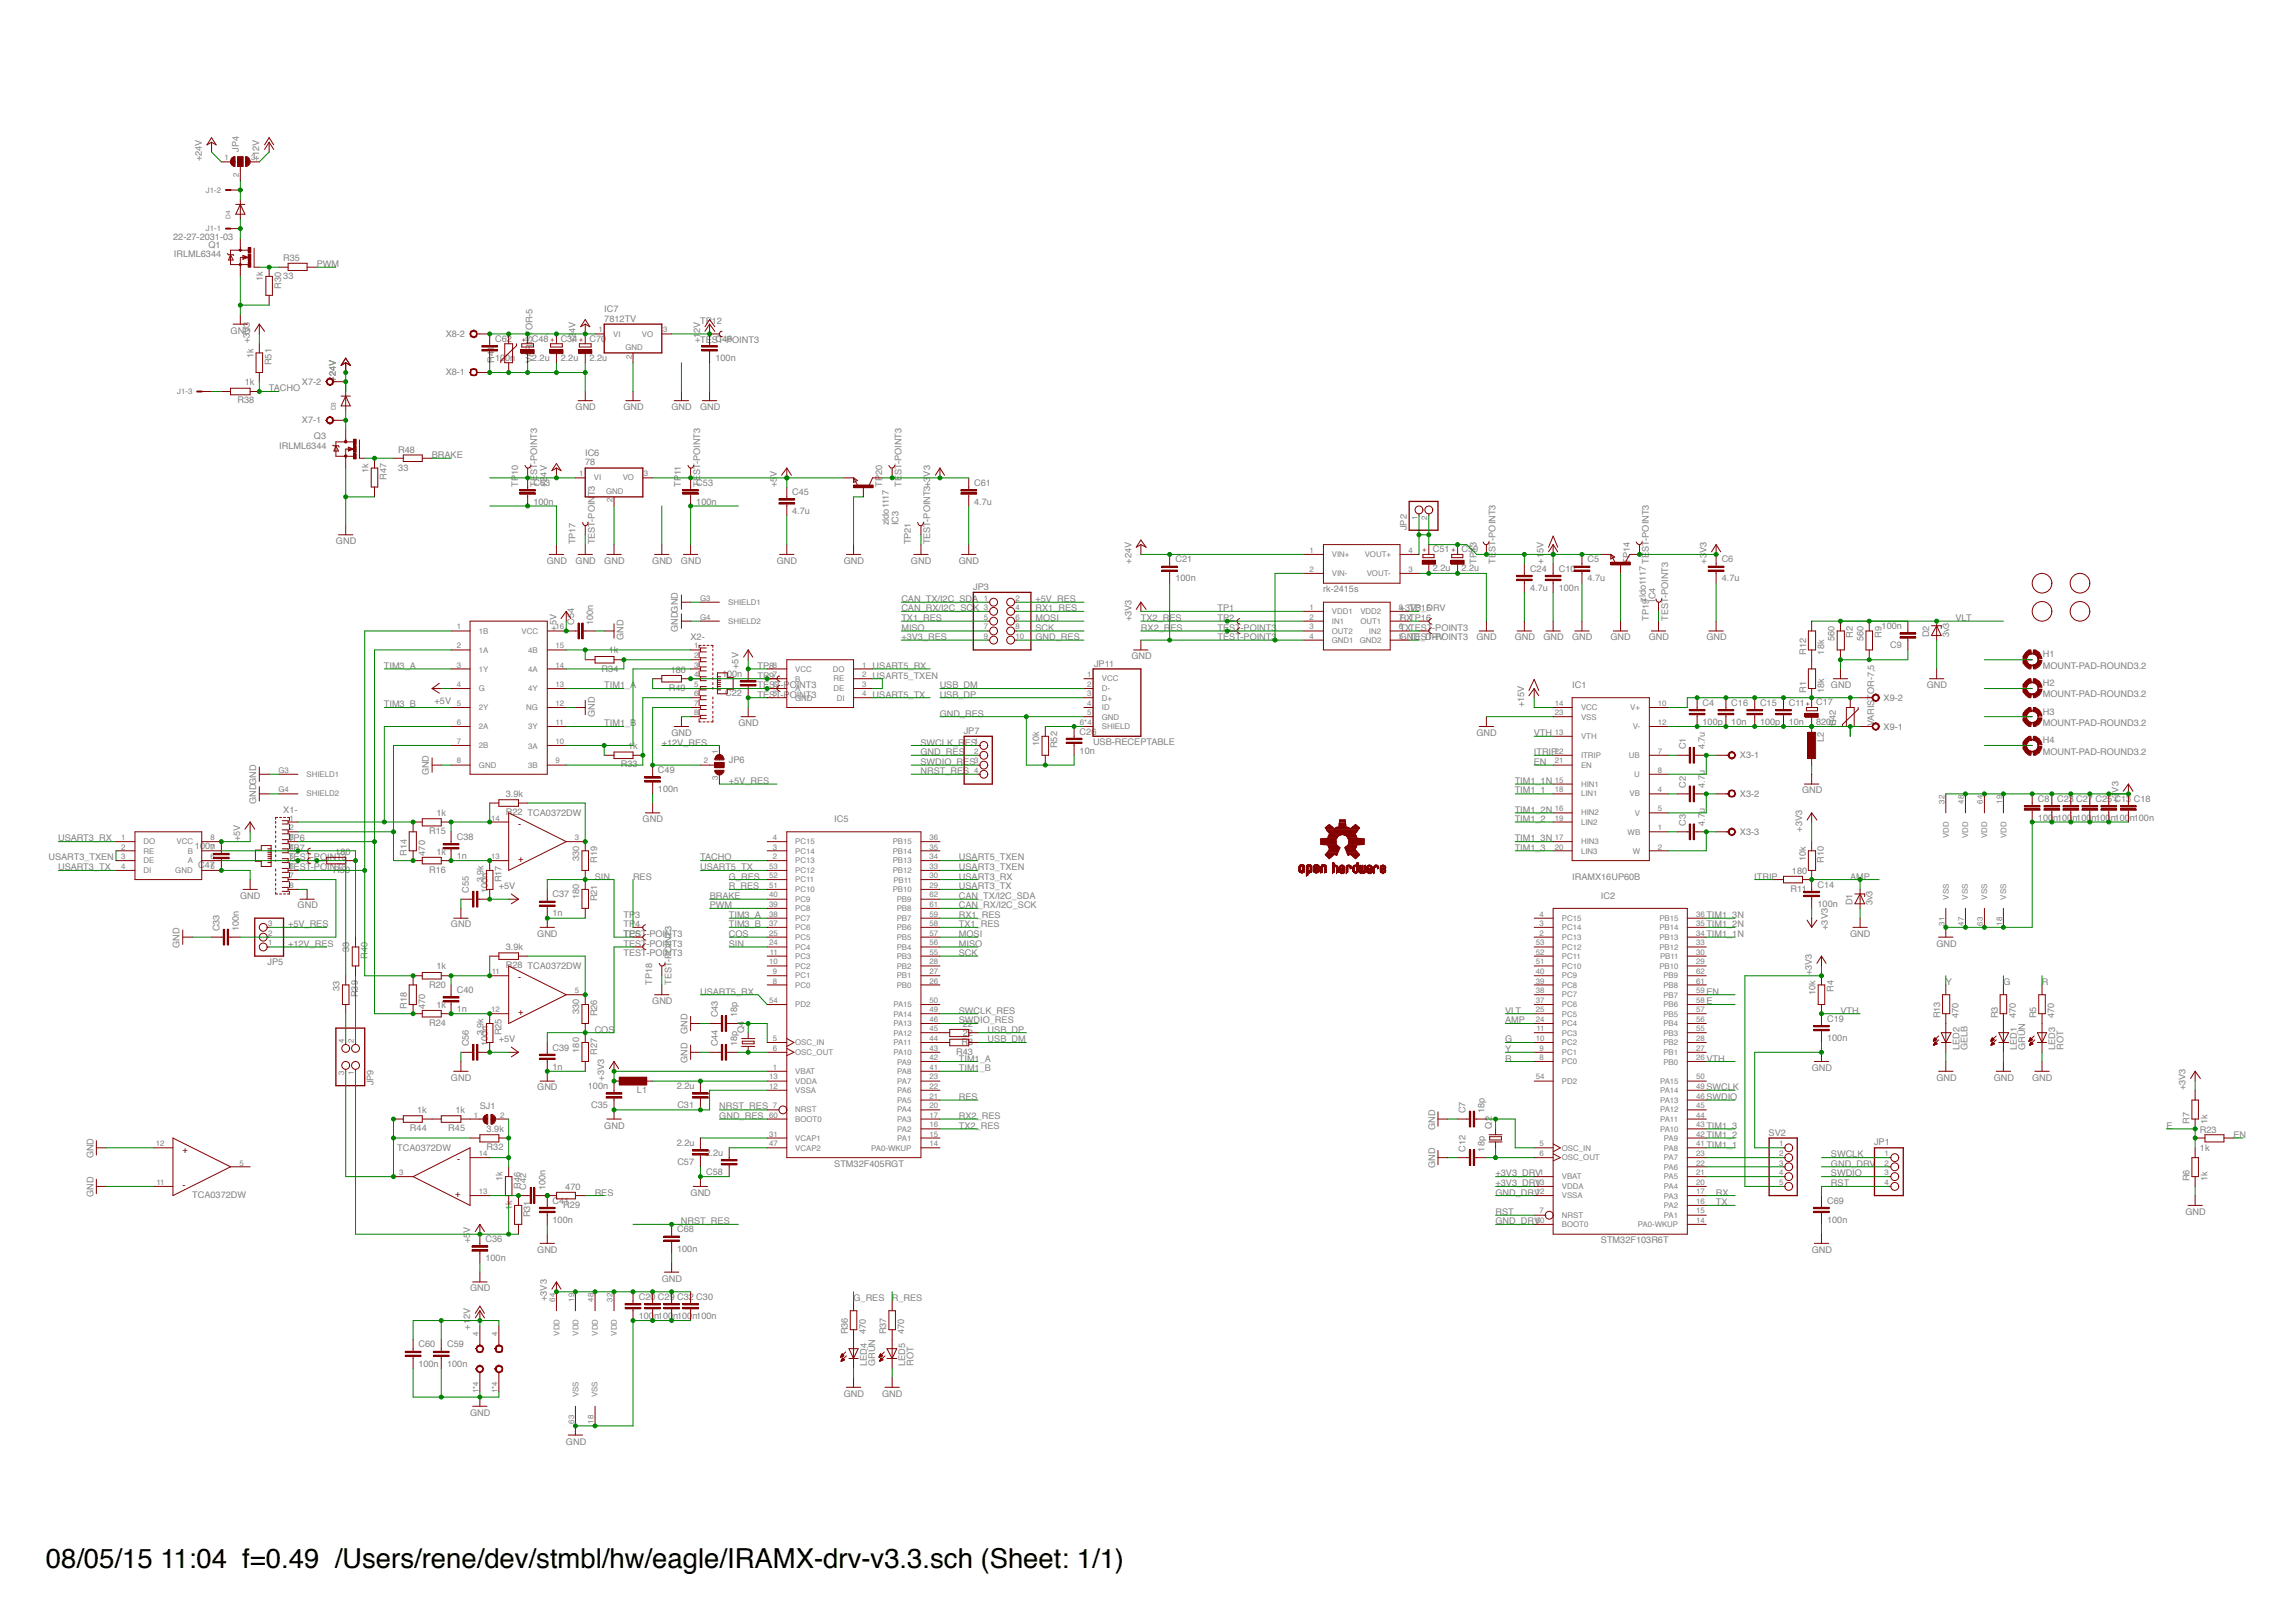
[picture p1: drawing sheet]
<svg xmlns="http://www.w3.org/2000/svg" width="297mm" height="210mm" viewBox="0 0 297 210" stroke-linecap="round" stroke-linejoin="round" font-family="sans-serif">
<defs><g id="words">
<text font-size="3.6" x="5.9" y="202.9">08/05/15 11:04 f=0.49 /Users/rene/dev/stmbl/hw/eagle/IRAMX-drv-v3.3.sch (Sheet: 1/1)</text>
<g font-size="1.2" fill="#808080">
<text x="26.1" y="20.9" transform="rotate(-90 26.1 20.9)">+24V</text>
<text x="30.9" y="19.6" transform="rotate(-90 30.9 19.6)">JP4</text>
<text x="33.5" y="20.9" transform="rotate(-90 33.5 20.9)">+12V</text>
<text x="22.4" y="31.1">22-27-2031-03</text>
<text x="22.5" y="33.3">IRLML6344</text>
<text x="27" y="32">Q1</text>
<text x="36.6" y="33.8">R35</text>
<text x="41" y="34.5">PWM</text>
<text x="34" y="36.4" transform="rotate(-90 34 36.4)">1k</text>
<text x="36.4" y="37.3" transform="rotate(-90 36.4 37.3)">R30</text>
<text x="36.6" y="36.1">33</text>
<text x="78.2" y="41.6">7812TV</text>
<text x="78.2" y="40.4">IC7</text>
<text x="90.6" y="42">TP12</text>
<text x="29.8" y="43.2">GND</text>
<text x="32.3" y="44.4" transform="rotate(-90 32.3 44.4)">+3V3</text>
<text x="32.8" y="46.3" transform="rotate(-90 32.8 46.3)">1k</text>
<text x="35.1" y="47.3" transform="rotate(-90 35.1 47.3)">R51</text>
<text x="57.7" y="43.6">X8-2</text>
<text x="63.9" y="46.9" transform="rotate(-90 63.9 46.9)">R41</text>
<text x="64" y="46.7">100n</text>
<text x="64" y="44.2">C62</text>
<text x="68.8" y="46.7">2.2u</text>
<text x="68.8" y="44.2">C48</text>
<text x="68.9" y="46.9" transform="rotate(-90 68.9 46.9)">VARISTOR-5</text>
<text x="72.5" y="46.7">2.2u</text>
<text x="72.5" y="44.2">C34</text>
<text x="74.5" y="44.4" transform="rotate(-90 74.5 44.4)">+24V</text>
<text x="76.3" y="46.7">2.2u</text>
<text x="76.3" y="44.2">C70</text>
<text x="90.6" y="44.4" transform="rotate(-90 90.6 44.4)">+12V</text>
<text x="90.6" y="44.4">TEST-POINT3</text>
<text x="92.6" y="46.7">100n</text>
<text x="92.6" y="44.2">C46</text>
<text x="30.7" y="52.2">R38</text>
<text x="31.7" y="49.9">1k</text>
<text x="34.8" y="50.6">TACHO</text>
<text x="39.1" y="49.8">X7-2</text>
<text x="43.5" y="49.4" transform="rotate(-90 43.5 49.4)">+24V</text>
<text x="57.7" y="48.6">X8-1</text>
<text x="74.5" y="53.1">GND</text>
<text x="80.7" y="53.1">GND</text>
<text x="86.9" y="53.1">GND</text>
<text x="90.6" y="53.1">GND</text>
<text x="36.1" y="58.1">IRLML6344</text>
<text x="39.1" y="54.8">X7-1</text>
<text x="40.6" y="56.8">Q3</text>
<text x="51.5" y="58.6">R48</text>
<text x="55.9" y="59.3">BRAKE</text>
<text x="75.7" y="59">IC6</text>
<text x="47.7" y="61.2" transform="rotate(-90 47.7 61.2)">1k</text>
<text x="50" y="62.1" transform="rotate(-90 50 62.1)">R47</text>
<text x="51.5" y="60.9">33</text>
<text x="67" y="63" transform="rotate(-90 67 63)">TP10</text>
<text x="69" y="65.3">100n</text>
<text x="69" y="62.8">C63</text>
<text x="69.5" y="63" transform="rotate(-90 69.5 63)">TEST-POINT3</text>
<text x="70.7" y="63" transform="rotate(-90 70.7 63)">+24V</text>
<text x="75.7" y="60.2">78</text>
<text x="88.1" y="63" transform="rotate(-90 88.1 63)">TP11</text>
<text x="90.1" y="65.3">100n</text>
<text x="90.1" y="62.8">C53</text>
<text x="90.6" y="63" transform="rotate(-90 90.6 63)">TEST-POINT3</text>
<text x="100.5" y="63" transform="rotate(-90 100.5 63)">+5V</text>
<text x="102.5" y="64.1">C45</text>
<text x="114.1" y="63" transform="rotate(-90 114.1 63)">TP20</text>
<text x="116.6" y="63" transform="rotate(-90 116.6 63)">TEST-POINT3</text>
<text x="126" y="65.3">4.7u</text>
<text x="126" y="62.8">C61</text>
<text x="43.5" y="70.5">GND</text>
<text x="74.5" y="70.5" transform="rotate(-90 74.5 70.5)">TP17</text>
<text x="76.9" y="70.5" transform="rotate(-90 76.9 70.5)">TEST-POINT3</text>
<text x="102.5" y="66.6">4.7u</text>
<text x="115" y="68" transform="rotate(-90 115 68)">zldo1117</text>
<text x="116.2" y="68" transform="rotate(-90 116.2 68)">IC3</text>
<text x="117.9" y="70.5" transform="rotate(-90 117.9 70.5)">TP21</text>
<text x="120.3" y="70.5" transform="rotate(-90 120.3 70.5)">TEST-POINT3+3V3</text>
<text x="182" y="68.6" transform="rotate(-90 182 68.6)">JP2</text>
<text x="185.4" y="71.5">C51</text>
<text x="189.1" y="71.5">C50</text>
<text x="70.7" y="72.9">GND</text>
<text x="74.5" y="72.9">GND</text>
<text x="78.2" y="72.9">GND</text>
<text x="84.4" y="72.9">GND</text>
<text x="88.1" y="72.9">GND</text>
<text x="100.5" y="72.9">GND</text>
<text x="109.2" y="72.9">GND</text>
<text x="116.6" y="77.9">CAN_TX/I2C_SDA</text>
<text x="117.9" y="72.9">GND</text>
<text x="124.1" y="72.9">GND</text>
<text x="125.9" y="76.3">JP3</text>
<text x="134" y="77.9">+5V_RES</text>
<text x="146.4" y="72.9" transform="rotate(-90 146.4 72.9)">+24V</text>
<text x="152.1" y="75.2">100n</text>
<text x="152.1" y="72.7">C21</text>
<text x="171.2" y="76.7">rk-2415s</text>
<text x="185.4" y="73.9">2.2u</text>
<text x="189.1" y="73.9">2.2u</text>
<text x="191" y="72.9" transform="rotate(-90 191 72.9)">TP13</text>
<text x="193.5" y="72.9" transform="rotate(-90 193.5 72.9)">TEST-POINT3</text>
<text x="197.9" y="76.5">4.7u</text>
<text x="197.9" y="74">C24</text>
<text x="199.7" y="72.9" transform="rotate(-90 199.7 72.9)">+15V</text>
<text x="201.7" y="76.5">100n</text>
<text x="201.7" y="74">C10</text>
<text x="205.4" y="75.2">4.7u</text>
<text x="205.4" y="72.7">C5</text>
<text x="210.8" y="72.9" transform="rotate(-90 210.8 72.9)">TP14</text>
<text x="212.9" y="77.9" transform="rotate(-90 212.9 77.9)">zldo1117</text>
<text x="213.3" y="72.9" transform="rotate(-90 213.3 72.9)">TEST-POINT3</text>
<text x="214.2" y="77.9" transform="rotate(-90 214.2 77.9)">IC4</text>
<text x="220.8" y="72.9" transform="rotate(-90 220.8 72.9)">+3V3</text>
<text x="222.7" y="75.2">4.7u</text>
<text x="222.7" y="72.7">C6</text>
<text x="72" y="81.6" transform="rotate(-90 72 81.6)">+5V</text>
<text x="74.3" y="80.9" transform="rotate(-90 74.3 80.9)">C54</text>
<text x="76.8" y="80.9" transform="rotate(-90 76.8 80.9)">100n</text>
<text x="80.7" y="82.8" transform="rotate(-90 80.7 82.8)">GND</text>
<text x="87.7" y="81.8" transform="rotate(-90 87.7 81.8)">GNDGND</text>
<text x="89.3" y="82.8">X2-</text>
<text x="116.6" y="79.1">CAN_RX/I2C_SCK</text>
<text x="116.6" y="80.4">TX1_RES</text>
<text x="116.6" y="81.6">MISO</text>
<text x="116.6" y="82.8">+3V3_RES</text>
<text x="134" y="79.1">RX1_RES</text>
<text x="134" y="80.4">MOSI</text>
<text x="134" y="81.6">SCK</text>
<text x="134" y="82.8">GND_RES</text>
<text x="146.4" y="80.4" transform="rotate(-90 146.4 80.4)">+3V3</text>
<text x="147.6" y="80.4">TX2_RES</text>
<text x="147.6" y="81.6">RX2_RES</text>
<text x="157.5" y="81.6">TEST-POINT3</text>
<text x="157.5" y="82.8">TEST-POINT3</text>
<text x="157.5" y="79.1">TP1</text>
<text x="157.5" y="80.4">TP2</text>
<text x="181.1" y="81.6">TXTEST-POINT3</text>
<text x="181.1" y="80.4">RXTP16</text>
<text x="181.1" y="82.8">GND_DRV</text>
<text x="181.1" y="79.1">+3V3_DRV</text>
<text x="182.3" y="82.8">TEST-POINT3</text>
<text x="182.3" y="79.1">TP15</text>
<text x="191" y="82.8">GND</text>
<text x="196" y="82.8">GND</text>
<text x="199.7" y="82.8">GND</text>
<text x="203.4" y="82.8">GND</text>
<text x="208.4" y="82.8">GND</text>
<text x="213.3" y="80.4" transform="rotate(-90 213.3 80.4)">TP19</text>
<text x="213.3" y="82.8">GND</text>
<text x="215.8" y="80.4" transform="rotate(-90 215.8 80.4)">TEST-POINT3</text>
<text x="220.8" y="82.8">GND</text>
<text x="237.3" y="82.9" transform="rotate(-90 237.3 82.9)">560</text>
<text x="239.7" y="82.5" transform="rotate(-90 239.7 82.5)">R2</text>
<text x="241.1" y="82.9" transform="rotate(-90 241.1 82.9)">560</text>
<text x="243.4" y="82.5" transform="rotate(-90 243.4 82.5)">R9</text>
<text x="243.4" y="81.4">100n</text>
<text x="244.5" y="83.9">C9</text>
<text x="249.6" y="82.5" transform="rotate(-90 249.6 82.5)">D2</text>
<text x="252.2" y="82.5" transform="rotate(-90 252.2 82.5)">3v3</text>
<text x="253" y="80.4">VLT</text>
<text x="49.7" y="86.6">TIM3_A</text>
<text x="77.8" y="86.9">R34</text>
<text x="78.2" y="89">TIM1_A</text>
<text x="78.8" y="84.6">1k</text>
<text x="86.5" y="89.4">R49</text>
<text x="86.8" y="87">180</text>
<text x="93.4" y="87.6">100n</text>
<text x="95.5" y="86.6" transform="rotate(-90 95.5 86.6)">+5V</text>
<text x="98" y="89">TEST-POINT3</text>
<text x="98" y="86.6">TP8</text>
<text x="98" y="87.8">TP9</text>
<text x="112.9" y="86.6">USART5_RX</text>
<text x="112.9" y="87.8">USART5_TXEN</text>
<text x="121.6" y="89">USB_DM</text>
<text x="141.5" y="86.3">JP11</text>
<text x="146.4" y="85.3">GND</text>
<text x="203.4" y="89">IC1</text>
<text x="233.7" y="89.7" transform="rotate(-90 233.7 89.7)">R1</text>
<text x="233.7" y="84.7" transform="rotate(-90 233.7 84.7)">R12</text>
<text x="236" y="89.7" transform="rotate(-90 236 89.7)">18k</text>
<text x="236" y="84.7" transform="rotate(-90 236 84.7)">18k</text>
<text x="236.9" y="89">GND</text>
<text x="249.3" y="89">GND</text>
<text x="264.3" y="86.5">MOUNT-PAD-ROUND3.2</text>
<text x="264.3" y="85">H1</text>
<text x="264.3" y="88.8">H2</text>
<text x="49.7" y="91.5">TIM3_B</text>
<text x="56.2" y="91.1">+5V</text>
<text x="76.9" y="92.8" transform="rotate(-90 76.9 92.8)">GND</text>
<text x="78.2" y="94">TIM1_B</text>
<text x="86.9" y="95.2">GND</text>
<text x="93.8" y="90.1">C22</text>
<text x="95.5" y="94">GND</text>
<text x="98" y="90.3">TEST-POINT3</text>
<text x="112.9" y="90.3">USART5_TX</text>
<text x="121.6" y="90.3">USB_DP</text>
<text x="121.6" y="92.8">GND_RES</text>
<text x="124.7" y="94.9">JP7</text>
<text x="139.7" y="95.1">C26</text>
<text x="191" y="95.2">GND</text>
<text x="197.2" y="91.5" transform="rotate(-90 197.2 91.5)">+15V</text>
<text x="198.4" y="95.2">VTH</text>
<text x="220.3" y="93.8">100p</text>
<text x="220.3" y="91.3">C4</text>
<text x="224" y="93.8">10n</text>
<text x="224" y="91.3">C16</text>
<text x="227.7" y="93.8">100p</text>
<text x="227.7" y="91.3">C15</text>
<text x="231.4" y="93.8">10n</text>
<text x="231.4" y="91.3">C11</text>
<text x="235" y="93.8">820µ</text>
<text x="235" y="91.3">C17</text>
<text x="236" y="96" transform="rotate(-90 236 96)">L2</text>
<text x="237.5" y="94" transform="rotate(-90 237.5 94)">R42</text>
<text x="242.5" y="94" transform="rotate(-90 242.5 94)">VARISTOR-7,5</text>
<text x="243.7" y="94.4">X9-1</text>
<text x="243.7" y="90.7">X9-2</text>
<text x="264.3" y="90.2">MOUNT-PAD-ROUND3.2</text>
<text x="264.3" y="94">MOUNT-PAD-ROUND3.2</text>
<text x="264.3" y="92.5">H3</text>
<text x="55.5" y="100.3" transform="rotate(-90 55.5 100.3)">GND</text>
<text x="80.3" y="99.3">R33</text>
<text x="81.2" y="97">1k</text>
<text x="85.1" y="100">C49</text>
<text x="85.6" y="96.5">+12V_RES</text>
<text x="94.3" y="98.8">JP6</text>
<text x="94.3" y="101.4">+5V_RES</text>
<text x="119.1" y="96.5">SWCLK_RES</text>
<text x="119.1" y="99">SWDIO_RES</text>
<text x="119.1" y="97.7">GND_RES</text>
<text x="119.1" y="100.2">NRST_RES</text>
<text x="134.4" y="96.6" transform="rotate(-90 134.4 96.6)">10k</text>
<text x="136.8" y="96.8" transform="rotate(-90 136.8 96.8)">R52</text>
<text x="139.7" y="97.5">10n</text>
<text x="141.4" y="96.4">USB-RECEPTABLE</text>
<text x="196" y="101.4">TIM1_1N</text>
<text x="198.4" y="99">EN</text>
<text x="198.4" y="97.7">ITRIP</text>
<text x="218.1" y="101.9" transform="rotate(-90 218.1 101.9)">C2</text>
<text x="218.1" y="97" transform="rotate(-90 218.1 97)">C1</text>
<text x="220.6" y="101.9" transform="rotate(-90 220.6 101.9)">4.7u</text>
<text x="220.6" y="97" transform="rotate(-90 220.6 97)">4.7u</text>
<text x="225.1" y="98.2">X3-1</text>
<text x="264.3" y="97.7">MOUNT-PAD-ROUND3.2</text>
<text x="264.3" y="96.2">H4</text>
<text x="33.2" y="104.1" transform="rotate(-90 33.2 104.1)">GNDGND</text>
<text x="36.6" y="105.2">X1-</text>
<text x="55.5" y="108">R15</text>
<text x="56.5" y="105.6">1k</text>
<text x="65.4" y="103.2">3.9k</text>
<text x="65.4" y="105.5">R22 TCA0372DW</text>
<text x="83.1" y="106.4">GND</text>
<text x="85.1" y="102.5">100n</text>
<text x="107.9" y="106.4">IC5</text>
<text x="196" y="102.7">TIM1_1</text>
<text x="196" y="106.4">TIM1_2</text>
<text x="196" y="105.2">TIM1_2N</text>
<text x="218.1" y="106.9" transform="rotate(-90 218.1 106.9)">C3</text>
<text x="220.6" y="106.9" transform="rotate(-90 220.6 106.9)">4.7u</text>
<text x="225.1" y="103.1">X3-2</text>
<text x="233.2" y="107.6" transform="rotate(-90 233.2 107.6)">+3V3</text>
<text x="233.2" y="102.7">GND</text>
<text x="263.7" y="106.2">100n100n100n100n100n100n</text>
<text x="263.7" y="103.7">C8</text>
<text x="266.1" y="103.7">C23 C27 C25 C13 C18</text>
<text x="274.1" y="103.9" transform="rotate(-90 274.1 103.9)">+3V3</text>
<text x="6.3" y="111.4">USART3_TXEN</text>
<text x="7.5" y="108.9">USART3_RX</text>
<text x="7.5" y="112.6">USART3_TX</text>
<text x="25.2" y="109.9">100n</text>
<text x="25.6" y="112.4">C47</text>
<text x="31.1" y="108.9" transform="rotate(-90 31.1 108.9)">+5V</text>
<text x="37.3" y="111.4">TEST-POINT3</text>
<text x="37.3" y="112.6">TEST-POINT3</text>
<text x="37.3" y="108.9">TP6</text>
<text x="37.3" y="110.1">TP7</text>
<text x="43.1" y="112.9">R50</text>
<text x="43.4" y="110.6">180</text>
<text x="52.7" y="110.7" transform="rotate(-90 52.7 110.7)">R14</text>
<text x="55" y="110.7" transform="rotate(-90 55 110.7)">470</text>
<text x="55.5" y="112.9">R16</text>
<text x="56.5" y="110.6">1k</text>
<text x="59.1" y="111.2">1n</text>
<text x="59.1" y="108.7">C38</text>
<text x="74.9" y="111.4" transform="rotate(-90 74.9 111.4)">330</text>
<text x="76.9" y="113.8">SIN</text>
<text x="77.3" y="111.7" transform="rotate(-90 77.3 111.7)">R19</text>
<text x="81.9" y="113.8">RES</text>
<text x="90.6" y="112.6">USART5_TX</text>
<text x="90.6" y="111.4">TACHO</text>
<text x="94.3" y="113.8">G_RES</text>
<text x="124.1" y="113.8">USART3_RX</text>
<text x="124.1" y="112.6">USART3_TXEN</text>
<text x="124.1" y="111.4">USART5_TXEN</text>
<text x="196" y="110.1">TIM1_3</text>
<text x="196" y="108.9">TIM1_3N</text>
<text x="203.4" y="113.8">IRAMX16UP60B</text>
<text x="225.1" y="108.1">X3-3</text>
<text x="227" y="113.8">ITRIP</text>
<text x="231.8" y="113.1">180</text>
<text x="233.6" y="111.4" transform="rotate(-90 233.6 111.4)">10k</text>
<text x="236" y="111.7" transform="rotate(-90 236 111.7)">R10</text>
<text x="239.4" y="113.8">AMP</text>
<text x="31.1" y="116.3">GND</text>
<text x="38.5" y="117.5">GND</text>
<text x="60.6" y="115.6" transform="rotate(-90 60.6 115.6)">C55</text>
<text x="62.5" y="114.2" transform="rotate(-90 62.5 114.2)">3.9k</text>
<text x="63.1" y="115.6" transform="rotate(-90 63.1 115.6)">100n</text>
<text x="64.5" y="115.1">+5V</text>
<text x="64.9" y="114.2" transform="rotate(-90 64.9 114.2)">R17</text>
<text x="71.5" y="118.6">1n</text>
<text x="71.5" y="116.1">C37</text>
<text x="74.9" y="116.4" transform="rotate(-90 74.9 116.4)">180</text>
<text x="77.3" y="116.7" transform="rotate(-90 77.3 116.7)">R21</text>
<text x="80.7" y="118.8">TP3</text>
<text x="91.8" y="116.3">BRAKE</text>
<text x="91.8" y="117.5">PWM</text>
<text x="94.3" y="118.8">TIM3_A</text>
<text x="94.3" y="115.1">R_RES</text>
<text x="124.1" y="116.3">CAN_TX/I2C_SDA</text>
<text x="124.1" y="117.5">CAN_RX/I2C_SCK</text>
<text x="124.1" y="118.8">RX1_RES</text>
<text x="124.1" y="115.1">USART3_TX</text>
<text x="207.1" y="116.3">IC2</text>
<text x="220.8" y="118.8">TIM1_3N</text>
<text x="231.7" y="115.4">R11</text>
<text x="235.1" y="117.4">100n</text>
<text x="235.1" y="114.9">C14</text>
<text x="239.7" y="117.2" transform="rotate(-90 239.7 117.2)">D1</text>
<text x="242.3" y="117.2" transform="rotate(-90 242.3 117.2)">3v3</text>
<text x="23.2" y="122.6" transform="rotate(-90 23.2 122.6)">GND</text>
<text x="28.4" y="120.5" transform="rotate(-90 28.4 120.5)">C33</text>
<text x="30.9" y="120.5" transform="rotate(-90 30.9 120.5)">100n</text>
<text x="34.6" y="124.9">JP5</text>
<text x="37.3" y="120">+5V_RES</text>
<text x="37.3" y="122.5">+12V_RES</text>
<text x="45.2" y="123.2" transform="rotate(-90 45.2 123.2)">33</text>
<text x="47.5" y="124.1" transform="rotate(-90 47.5 124.1)">R40</text>
<text x="56.5" y="125.5">1k</text>
<text x="58.3" y="120">GND</text>
<text x="65.4" y="123">3.9k</text>
<text x="65.4" y="125.3">R28 TCA0372DW</text>
<text x="69.5" y="121.3">GND</text>
<text x="80.7" y="121.3">TEST-POINT3</text>
<text x="80.7" y="122.5">TEST-POINT3</text>
<text x="80.7" y="123.7">TEST-POINT3</text>
<text x="80.7" y="120">TP4</text>
<text x="80.7" y="121.3">TP5</text>
<text x="94.3" y="120">TIM3_B</text>
<text x="94.3" y="121.3">COS</text>
<text x="94.3" y="122.5">SIN</text>
<text x="124.1" y="120">TX1_RES</text>
<text x="124.1" y="121.3">MOSI</text>
<text x="124.1" y="122.5">MISO</text>
<text x="124.1" y="123.7">SCK</text>
<text x="220.8" y="121.3">TIM1_1N</text>
<text x="220.8" y="120">TIM1_2N</text>
<text x="236.5" y="120.3" transform="rotate(-90 236.5 120.3)">+3V3</text>
<text x="239.4" y="121.3">GND</text>
<text x="250.5" y="122.5">GND</text>
<text x="43.9" y="128.2" transform="rotate(-90 43.9 128.2)">33</text>
<text x="46.3" y="129" transform="rotate(-90 46.3 129)">R39</text>
<text x="52.7" y="130.6" transform="rotate(-90 52.7 130.6)">R18</text>
<text x="55" y="130.6" transform="rotate(-90 55 130.6)">470</text>
<text x="55.5" y="127.8">R20</text>
<text x="56.5" y="130.4">1k</text>
<text x="59.1" y="131">1n</text>
<text x="59.1" y="128.5">C40</text>
<text x="74.9" y="131.3" transform="rotate(-90 74.9 131.3)">330</text>
<text x="77.3" y="131.5" transform="rotate(-90 77.3 131.5)">R26</text>
<text x="84.4" y="127.5" transform="rotate(-90 84.4 127.5)">TP18</text>
<text x="84.4" y="129.9">GND</text>
<text x="86.9" y="127.5" transform="rotate(-90 86.9 127.5)">TEST-POINT3</text>
<text x="90.6" y="128.7">USART5_RX</text>
<text x="92.9" y="131.7" transform="rotate(-90 92.9 131.7)">C43</text>
<text x="95.4" y="131.7" transform="rotate(-90 95.4 131.7)">18p</text>
<text x="124.1" y="131.2">SWCLK_RES</text>
<text x="194.7" y="131.2">VLT</text>
<text x="220.8" y="128.7">EN</text>
<text x="220.8" y="129.9">E</text>
<text x="234.4" y="126.2" transform="rotate(-90 234.4 126.2)">+3V3</text>
<text x="234.9" y="128.8" transform="rotate(-90 234.9 128.8)">10k</text>
<text x="237.2" y="128.4" transform="rotate(-90 237.2 128.4)">R4</text>
<text x="238.1" y="131.2">VTH</text>
<text x="251" y="131.8" transform="rotate(-90 251 131.8)">R13</text>
<text x="251.8" y="127.5">Y</text>
<text x="253.4" y="131.8" transform="rotate(-90 253.4 131.8)">470</text>
<text x="258.5" y="131.8" transform="rotate(-90 258.5 131.8)">R3</text>
<text x="259.2" y="127.5">G</text>
<text x="260.8" y="131.8" transform="rotate(-90 260.8 131.8)">470</text>
<text x="263.4" y="131.8" transform="rotate(-90 263.4 131.8)">R5</text>
<text x="264.2" y="127.5">R</text>
<text x="265.8" y="131.8" transform="rotate(-90 265.8 131.8)">470</text>
<text x="55.5" y="132.8">R24</text>
<text x="60.6" y="135.4" transform="rotate(-90 60.6 135.4)">C56</text>
<text x="62.5" y="134" transform="rotate(-90 62.5 134)">3.9k</text>
<text x="63.1" y="135.4" transform="rotate(-90 63.1 135.4)">100n</text>
<text x="64.5" y="134.9">+5V</text>
<text x="64.9" y="134" transform="rotate(-90 64.9 134)">R25</text>
<text x="71.5" y="135.9">C39</text>
<text x="74.9" y="136.2" transform="rotate(-90 74.9 136.2)">180</text>
<text x="76.9" y="133.7">COS</text>
<text x="77.3" y="136.5" transform="rotate(-90 77.3 136.5)">R27</text>
<text x="88.9" y="137.5" transform="rotate(-90 88.9 137.5)">GND</text>
<text x="88.9" y="133.8" transform="rotate(-90 88.9 133.8)">GND</text>
<text x="92.9" y="135.4" transform="rotate(-90 92.9 135.4)">C44</text>
<text x="95.4" y="135.4" transform="rotate(-90 95.4 135.4)">18p</text>
<text x="96.3" y="133.7" transform="rotate(-90 96.3 133.7)">Q4</text>
<text x="123.7" y="136.5">R43</text>
<text x="124.1" y="132.4">SWDIO_RES</text>
<text x="124.1" y="137.4">TIM1_A</text>
<text x="124.4" y="135.2">R8</text>
<text x="124.6" y="132.9">22</text>
<text x="124.6" y="134.1">22</text>
<text x="127.8" y="133.7">USB_DP</text>
<text x="127.8" y="134.9">USB_DM</text>
<text x="194.7" y="132.4">AMP</text>
<text x="194.7" y="137.4">R</text>
<text x="194.7" y="136.1">Y</text>
<text x="194.7" y="134.9">G</text>
<text x="220.8" y="137.4">VTH</text>
<text x="236.4" y="134.7">100n</text>
<text x="236.4" y="132.2">C19</text>
<text x="253.5" y="135.9" transform="rotate(-90 253.5 135.9)">LED2</text>
<text x="254.5" y="135.9" transform="rotate(-90 254.5 135.9)">GELB</text>
<text x="260.9" y="135.9" transform="rotate(-90 260.9 135.9)">LED1</text>
<text x="262" y="135.9" transform="rotate(-90 262 135.9)">GRÜN</text>
<text x="265.9" y="135.9" transform="rotate(-90 265.9 135.9)">LED3</text>
<text x="266.9" y="135.9" transform="rotate(-90 266.9 135.9)">ROT</text>
<text x="48.3" y="140.5" transform="rotate(-90 48.3 140.5)">JP9</text>
<text x="58.3" y="139.9">GND</text>
<text x="62.1" y="143.6">SJ1</text>
<text x="69.5" y="141.1">GND</text>
<text x="71.5" y="138.4">1n</text>
<text x="76.1" y="140.9">100n</text>
<text x="76.5" y="143.4">C35</text>
<text x="78.2" y="139.9" transform="rotate(-90 78.2 139.9)">+3V3</text>
<text x="82.4" y="141.4">L1</text>
<text x="87.5" y="140.9">2.2u</text>
<text x="87.6" y="143.4">C31</text>
<text x="93.1" y="143.6">NRST_RES</text>
<text x="124.1" y="138.6">TIM1_B</text>
<text x="124.1" y="142.3">RES</text>
<text x="220.8" y="142.3">SWDIO</text>
<text x="220.8" y="141.1">SWCLK</text>
<text x="234.4" y="138.6">GND</text>
<text x="250.5" y="139.9">GND</text>
<text x="258" y="139.9">GND</text>
<text x="262.9" y="139.9">GND</text>
<text x="282.7" y="141.1" transform="rotate(-90 282.7 141.1)">+3V3</text>
<text x="12.1" y="149.9" transform="rotate(-90 12.1 149.9)">GND</text>
<text x="51.4" y="149">TCA0372DW</text>
<text x="53" y="146.4">R44</text>
<text x="54" y="144">1k</text>
<text x="58" y="146.4">R45</text>
<text x="58.9" y="144">1k</text>
<text x="63" y="146.5">3.9k</text>
<text x="63" y="148.9">R32</text>
<text x="78.2" y="146">GND</text>
<text x="87.5" y="148.3">2.2u</text>
<text x="91.3" y="149.6">2.2u</text>
<text x="93.1" y="144.8">GND_RES</text>
<text x="124.1" y="146">TX2_RES</text>
<text x="124.1" y="144.8">RX2_RES</text>
<text x="185.6" y="146.2" transform="rotate(-90 185.6 146.2)">GND</text>
<text x="189.6" y="149" transform="rotate(-90 189.6 149)">C12</text>
<text x="189.6" y="144.1" transform="rotate(-90 189.6 144.1)">C7</text>
<text x="192.1" y="149" transform="rotate(-90 192.1 149)">18p</text>
<text x="192.1" y="144.1" transform="rotate(-90 192.1 144.1)">18p</text>
<text x="193" y="146" transform="rotate(-90 193 146)">Q2</text>
<text x="220.8" y="148.5">TIM1_1</text>
<text x="220.8" y="147.3">TIM1_2</text>
<text x="220.8" y="146">TIM1_3</text>
<text x="228.8" y="147">SV2</text>
<text x="236.9" y="149.8">SWCLK</text>
<text x="242.5" y="148.2">JP1</text>
<text x="280.3" y="146">E</text>
<text x="283.3" y="145.4" transform="rotate(-90 283.3 145.4)">R7</text>
<text x="284.6" y="148.9">1k</text>
<text x="284.6" y="146.6">R23</text>
<text x="285.6" y="145.4" transform="rotate(-90 285.6 145.4)">1k</text>
<text x="288.9" y="147.3">EN</text>
<text x="12.1" y="154.9" transform="rotate(-90 12.1 154.9)">GND</text>
<text x="24.9" y="155.1">TCA0372DW</text>
<text x="65" y="152.9" transform="rotate(-90 65 152.9)">1k</text>
<text x="67.4" y="153.8" transform="rotate(-90 67.4 153.8)">R46</text>
<text x="68.1" y="154" transform="rotate(-90 68.1 154)">C42</text>
<text x="70.6" y="154" transform="rotate(-90 70.6 154)">100n</text>
<text x="71.5" y="155.8">C41</text>
<text x="73.1" y="154">470</text>
<text x="76.9" y="154.7">RES</text>
<text x="87.6" y="150.8">C57</text>
<text x="89.3" y="154.7">GND</text>
<text x="91.4" y="152">C58</text>
<text x="107.9" y="151">STM32F405RGT</text>
<text x="185.6" y="151.2" transform="rotate(-90 185.6 151.2)">GND</text>
<text x="193.5" y="154.7">GND_DRV</text>
<text x="193.5" y="152.2">+3V3_DRV</text>
<text x="193.5" y="153.5">+3V3_DRV</text>
<text x="222" y="156">TX</text>
<text x="222" y="154.7">RX</text>
<text x="236.4" y="155.8">C69</text>
<text x="236.9" y="152.2">SWDIO</text>
<text x="236.9" y="153.5">RST</text>
<text x="236.9" y="151">GND_DRV</text>
<text x="283.3" y="152.9" transform="rotate(-90 283.3 152.9)">R6</text>
<text x="285.6" y="152.9" transform="rotate(-90 285.6 152.9)">1k</text>
<text x="60.8" y="160.9" transform="rotate(-90 60.8 160.9)">+5V</text>
<text x="62.8" y="160.7">C36</text>
<text x="66.3" y="156.6" transform="rotate(-90 66.3 156.6)">1k</text>
<text x="68.6" y="157.5" transform="rotate(-90 68.6 157.5)">R31</text>
<text x="71.5" y="158.3">100n</text>
<text x="72.9" y="156.3">R29</text>
<text x="87.6" y="162">100n</text>
<text x="87.6" y="159.5">C68</text>
<text x="88.1" y="158.4">NRST_RES</text>
<text x="193.5" y="157.2">RST</text>
<text x="193.5" y="158.4">GND_DRV</text>
<text x="207.1" y="160.9">STM32F103R6T</text>
<text x="236.4" y="158.3">100n</text>
<text x="282.7" y="157.2">GND</text>
<text x="60.8" y="167.1">GND</text>
<text x="62.8" y="163.2">100n</text>
<text x="69.5" y="162.2">GND</text>
<text x="85.6" y="165.9">GND</text>
<text x="234.4" y="162.2">GND</text>
<text x="60.8" y="172.1" transform="rotate(-90 60.8 172.1)">+12V</text>
<text x="70.7" y="168.4" transform="rotate(-90 70.7 168.4)">+3V3</text>
<text x="82.6" y="170.6">100n100n100n100n</text>
<text x="82.6" y="168.2">C20 C29 C32 C30</text>
<text x="109.7" y="172.7" transform="rotate(-90 109.7 172.7)">R36</text>
<text x="110.4" y="168.4">G_RES</text>
<text x="112" y="172.7" transform="rotate(-90 112 172.7)">470</text>
<text x="114.6" y="172.7" transform="rotate(-90 114.6 172.7)">R37</text>
<text x="115.4" y="168.4">R_RES</text>
<text x="117" y="172.7" transform="rotate(-90 117 172.7)">470</text>
<text x="54.1" y="176.8">100n</text>
<text x="54.1" y="174.4">C60</text>
<text x="57.8" y="176.8">100n</text>
<text x="57.8" y="174.4">C59</text>
<text x="112.2" y="176.8" transform="rotate(-90 112.2 176.8)">LED4</text>
<text x="113.2" y="176.8" transform="rotate(-90 113.2 176.8)">GRÜN</text>
<text x="117.1" y="176.8" transform="rotate(-90 117.1 176.8)">LED5</text>
<text x="118.2" y="176.8" transform="rotate(-90 118.2 176.8)">ROT</text>
<text x="60.8" y="183.2">GND</text>
<text x="109.2" y="180.7">GND</text>
<text x="114.1" y="180.7">GND</text>
<text x="73.2" y="186.9">GND</text>
</g>
<g font-size="1.2" fill="#840000">
<text x="67" y="107">-</text>
<text x="67" y="111.6">+</text>
<text x="67" y="131.4">+</text>
<text x="67" y="126.8">-</text>
<text x="23.6" y="149.1">+</text>
<text x="23.6" y="153.7">-</text>
<text x="58.9" y="155">+</text>
<text x="59.2" y="150.4">-</text>
</g>
<g font-size="1" fill="#808080">
<text x="29.1" y="20.7">1</text>
<text x="30.9" y="22.9" transform="rotate(-90 30.9 22.9)">2</text>
<text x="32.5" y="20.7">3</text>
<text x="26.6" y="30">J1-1</text>
<text x="26.6" y="25">J1-2</text>
<text x="77.4" y="43">1</text>
<text x="79.3" y="43.6">VI</text>
<text x="80.9" y="45.3">GND</text>
<text x="81.7" y="46.4" transform="rotate(-90 81.7 46.4)">2</text>
<text x="83" y="43.6">VO</text>
<text x="85.8" y="43">3</text>
<text x="22.9" y="51">J1-3</text>
<text x="74.9" y="61.6">1</text>
<text x="76.8" y="62.2">VI</text>
<text x="78.4" y="63.9">GND</text>
<text x="79.2" y="65" transform="rotate(-90 79.2 65)">2</text>
<text x="80.6" y="62.2">VO</text>
<text x="83.3" y="61.6">3</text>
<text x="169.4" y="71.5">1</text>
<text x="182.2" y="71.5">4</text>
<text x="183.4" y="67.2" transform="rotate(-90 183.4 67.2)">1</text>
<text x="184.6" y="67.2" transform="rotate(-90 184.6 67.2)">2</text>
<text x="90.6" y="77.7">G3</text>
<text x="127.3" y="77.7">1</text>
<text x="131.4" y="77.7">2</text>
<text x="169.4" y="74">2</text>
<text x="172.3" y="74.5">VIN-</text>
<text x="172.3" y="72.1">VIN+</text>
<text x="176.6" y="72.1">VOUT+</text>
<text x="176.8" y="74.6">VOUT-</text>
<text x="182.2" y="74">3</text>
<text x="59.1" y="81.4">1</text>
<text x="59.1" y="83.9">2</text>
<text x="62" y="82">1B</text>
<text x="67.5" y="82">VCC</text>
<text x="71.9" y="83.9">15</text>
<text x="71.9" y="81.4">16</text>
<text x="89.8" y="83.9">1</text>
<text x="90.6" y="80.2">G4</text>
<text x="94.2" y="78.3">SHIELD1</text>
<text x="94.2" y="80.7">SHIELD2</text>
<text x="127.3" y="79">3</text>
<text x="127.3" y="80.2">5</text>
<text x="127.3" y="81.4">7</text>
<text x="127.3" y="82.7">9</text>
<text x="131.4" y="79">4</text>
<text x="131.4" y="80.2">6</text>
<text x="131.4" y="81.4">8</text>
<text x="131.4" y="82.7">10</text>
<text x="169.4" y="79">1</text>
<text x="169.4" y="80.2">2</text>
<text x="169.4" y="81.4">3</text>
<text x="169.4" y="82.7">4</text>
<text x="172.3" y="79.5">VDD1</text>
<text x="172.3" y="80.7">IN1</text>
<text x="172.3" y="82">OUT2</text>
<text x="172.3" y="83.2">GND1</text>
<text x="175.9" y="83.2">GND2</text>
<text x="176" y="79.5">VDD2</text>
<text x="176" y="80.8">OUT1</text>
<text x="177.1" y="82">IN2</text>
<text x="181" y="79">8</text>
<text x="181" y="80.2">7</text>
<text x="181" y="81.4">6</text>
<text x="181" y="82.7">5</text>
<text x="59.1" y="86.4">3</text>
<text x="59.1" y="88.9">4</text>
<text x="62" y="84.5">1A</text>
<text x="62" y="86.9">1Y</text>
<text x="62" y="89.4">G</text>
<text x="68.3" y="89.4">4Y</text>
<text x="68.3" y="87">4A</text>
<text x="68.3" y="84.5">4B</text>
<text x="71.9" y="88.9">13</text>
<text x="71.9" y="86.4">14</text>
<text x="89.8" y="85.2">2</text>
<text x="89.8" y="86.4">3</text>
<text x="89.8" y="87.6">4</text>
<text x="89.8" y="88.9">5</text>
<text x="100" y="86.4">8</text>
<text x="100" y="87.6">7</text>
<text x="100" y="88.9">6</text>
<text x="102.9" y="87">VCC</text>
<text x="102.9" y="88.2">B</text>
<text x="102.9" y="89.4">A</text>
<text x="107.8" y="86.9">DO</text>
<text x="107.8" y="88.2">RE</text>
<text x="107.8" y="89.4">DE</text>
<text x="111.6" y="86.4">1</text>
<text x="111.6" y="87.6">2</text>
<text x="111.6" y="88.9">3</text>
<text x="140.6" y="87.6">1</text>
<text x="140.6" y="88.9">2</text>
<text x="142.6" y="88.2">VCC</text>
<text x="142.6" y="89.4">D-</text>
<text x="59.1" y="91.3">5</text>
<text x="59.1" y="93.8">6</text>
<text x="62" y="91.9">2Y</text>
<text x="62" y="94.4">2A</text>
<text x="68.1" y="91.9">NG</text>
<text x="68.3" y="94.4">3Y</text>
<text x="71.9" y="93.8">11</text>
<text x="71.9" y="91.3">12</text>
<text x="89.8" y="90.1">6</text>
<text x="89.8" y="91.3">7</text>
<text x="89.8" y="92.6">8</text>
<text x="100" y="90.1">5</text>
<text x="102.9" y="90.7">GND</text>
<text x="108.3" y="90.7">DI</text>
<text x="111.6" y="90.1">4</text>
<text x="139.7" y="93.8">6*4</text>
<text x="140.6" y="90.1">3</text>
<text x="140.6" y="91.3">4</text>
<text x="140.6" y="92.6">5</text>
<text x="142.6" y="90.7">D+</text>
<text x="142.6" y="91.9">ID</text>
<text x="142.6" y="93.1">GND</text>
<text x="142.6" y="94.4">SHIELD</text>
<text x="201.2" y="91.3">14</text>
<text x="201.2" y="92.6">23</text>
<text x="201.2" y="95.1">13</text>
<text x="204.5" y="91.9">VCC</text>
<text x="204.5" y="93.1">VSS</text>
<text x="204.5" y="95.6">VTH</text>
<text x="210.9" y="91.9">V+</text>
<text x="211.2" y="94.4">V-</text>
<text x="214.5" y="91.3">10</text>
<text x="214.5" y="93.8">12</text>
<text x="36" y="100">G3</text>
<text x="39.6" y="100.6">SHIELD1</text>
<text x="59.1" y="96.3">7</text>
<text x="59.1" y="98.8">8</text>
<text x="62" y="96.9">2B</text>
<text x="62" y="99.3">GND</text>
<text x="68.3" y="99.3">3B</text>
<text x="68.3" y="96.9">3A</text>
<text x="71.9" y="98.8">9</text>
<text x="71.9" y="96.3">10</text>
<text x="91.1" y="98.8">2</text>
<text x="92.9" y="101" transform="rotate(-90 92.9 101)">3</text>
<text x="92.9" y="97.5" transform="rotate(-90 92.9 97.5)">1</text>
<text x="126" y="96.3">1</text>
<text x="126" y="97.5">2</text>
<text x="126" y="98.8">3</text>
<text x="126" y="100">4</text>
<text x="201.2" y="101.3">15</text>
<text x="201.2" y="98.8">21</text>
<text x="201.2" y="97.5">22</text>
<text x="204.5" y="101.8">HIN1</text>
<text x="204.5" y="99.3">EN</text>
<text x="204.5" y="98.1">ITRIP</text>
<text x="210.7" y="98.1">UB</text>
<text x="211.4" y="100.6">U</text>
<text x="214.5" y="97.5">7</text>
<text x="214.5" y="100">8</text>
<text x="36" y="102.5">G4</text>
<text x="37.4" y="106.2">1</text>
<text x="37.4" y="107.5">2</text>
<text x="39.6" y="103">SHIELD2</text>
<text x="63.5" y="106.2">14</text>
<text x="201.2" y="106.2">19</text>
<text x="201.2" y="105">16</text>
<text x="201.2" y="102.5">18</text>
<text x="204.5" y="106.8">LIN2</text>
<text x="204.5" y="105.5">HIN2</text>
<text x="204.5" y="103">LIN1</text>
<text x="210.8" y="103.1">VB</text>
<text x="211.5" y="105.5">V</text>
<text x="214.5" y="102.5">4</text>
<text x="214.5" y="105">5</text>
<text x="214.5" y="107.5">1</text>
<text x="251.6" y="104" transform="rotate(-90 251.6 104)">32</text>
<text x="254.1" y="104" transform="rotate(-90 254.1 104)">48</text>
<text x="256.5" y="104" transform="rotate(-90 256.5 104)">64</text>
<text x="259" y="104" transform="rotate(-90 259 104)">19</text>
<text x="15.7" y="108.7">1</text>
<text x="15.7" y="109.9">2</text>
<text x="15.7" y="111.2">3</text>
<text x="15.7" y="112.4">4</text>
<text x="18.6" y="109.2">DO</text>
<text x="18.6" y="110.5">RE</text>
<text x="18.6" y="111.7">DE</text>
<text x="18.6" y="113">DI</text>
<text x="22.7" y="113">GND</text>
<text x="22.9" y="109.3">VCC</text>
<text x="24.3" y="110.5">B</text>
<text x="24.3" y="111.7">A</text>
<text x="27.2" y="108.7">8</text>
<text x="27.2" y="109.9">7</text>
<text x="27.2" y="111.2">6</text>
<text x="27.2" y="112.4">5</text>
<text x="37.4" y="108.7">3</text>
<text x="37.4" y="109.9">4</text>
<text x="37.4" y="111.2">5</text>
<text x="37.4" y="112.4">6</text>
<text x="37.4" y="113.7">7</text>
<text x="63.5" y="111.2">13</text>
<text x="74.4" y="108.7">3</text>
<text x="99.5" y="113.7">52</text>
<text x="99.5" y="112.4">53</text>
<text x="100" y="111.2">2</text>
<text x="100" y="109.9">3</text>
<text x="100" y="108.7">4</text>
<text x="102.9" y="111.7">PC13</text>
<text x="102.9" y="110.5">PC14</text>
<text x="102.9" y="109.2">PC15</text>
<text x="102.9" y="113">PC12</text>
<text x="115.5" y="113">PB12</text>
<text x="115.5" y="111.7">PB13</text>
<text x="115.5" y="110.5">PB14</text>
<text x="115.5" y="109.3">PB15</text>
<text x="120.2" y="113.7">30</text>
<text x="120.2" y="112.4">33</text>
<text x="120.2" y="111.2">34</text>
<text x="120.2" y="109.9">35</text>
<text x="120.2" y="108.7">36</text>
<text x="201.2" y="109.9">20</text>
<text x="201.2" y="108.7">17</text>
<text x="204.5" y="110.5">LIN3</text>
<text x="204.5" y="109.2">HIN3</text>
<text x="210.6" y="108">WB</text>
<text x="211.2" y="110.5">W</text>
<text x="214.5" y="109.9">2</text>
<text x="252.1" y="108.4" transform="rotate(-90 252.1 108.4)">VDD</text>
<text x="254.6" y="108.4" transform="rotate(-90 254.6 108.4)">VDD</text>
<text x="257.1" y="108.4" transform="rotate(-90 257.1 108.4)">VDD</text>
<text x="259.6" y="108.4" transform="rotate(-90 259.6 108.4)">VDD</text>
<text x="34.7" y="119.9">3</text>
<text x="37.4" y="114.9">8</text>
<text x="99.5" y="119.9">37</text>
<text x="99.5" y="118.6">38</text>
<text x="99.5" y="117.4">39</text>
<text x="99.5" y="116.1">40</text>
<text x="99.5" y="114.9">51</text>
<text x="102.9" y="119.2">PC7</text>
<text x="102.9" y="117.9">PC8</text>
<text x="102.9" y="116.7">PC9</text>
<text x="102.9" y="115.4">PC10</text>
<text x="102.9" y="114.2">PC11</text>
<text x="115.5" y="115.5">PB10</text>
<text x="115.6" y="114.2">PB11</text>
<text x="116" y="119.2">PB7</text>
<text x="116" y="117.9">PB8</text>
<text x="116" y="116.7">PB9</text>
<text x="120.2" y="119.9">58</text>
<text x="120.2" y="118.6">59</text>
<text x="120.2" y="117.4">61</text>
<text x="120.2" y="116.1">62</text>
<text x="120.2" y="114.9">29</text>
<text x="199.2" y="119.9">3</text>
<text x="199.2" y="118.6">4</text>
<text x="202.1" y="119.2">PC15</text>
<text x="214.7" y="119.2">PB15</text>
<text x="219.4" y="119.9">35</text>
<text x="219.4" y="118.6">36</text>
<text x="251.6" y="119.8" transform="rotate(-90 251.6 119.8)">31</text>
<text x="252.1" y="116.4" transform="rotate(-90 252.1 116.4)">VSS</text>
<text x="254.1" y="119.8" transform="rotate(-90 254.1 119.8)">47</text>
<text x="254.6" y="116.4" transform="rotate(-90 254.6 116.4)">VSS</text>
<text x="256.5" y="119.8" transform="rotate(-90 256.5 119.8)">63</text>
<text x="257.1" y="116.4" transform="rotate(-90 257.1 116.4)">VSS</text>
<text x="259" y="119.8" transform="rotate(-90 259 119.8)">18</text>
<text x="259.6" y="116.4" transform="rotate(-90 259.6 116.4)">VSS</text>
<text x="34.7" y="122.3">1</text>
<text x="34.7" y="121.1">2</text>
<text x="99.5" y="124.8">10</text>
<text x="99.5" y="122.3">24</text>
<text x="99.5" y="121.1">25</text>
<text x="99.6" y="123.6">11</text>
<text x="102.9" y="125.4">PC2</text>
<text x="102.9" y="124.1">PC3</text>
<text x="102.9" y="122.9">PC4</text>
<text x="102.9" y="121.6">PC5</text>
<text x="102.9" y="120.4">PC6</text>
<text x="116" y="125.4">PB2</text>
<text x="116" y="124.1">PB3</text>
<text x="116" y="122.9">PB4</text>
<text x="116" y="121.7">PB5</text>
<text x="116" y="120.4">PB6</text>
<text x="120.2" y="124.8">28</text>
<text x="120.2" y="123.6">55</text>
<text x="120.2" y="122.3">56</text>
<text x="120.2" y="121.1">57</text>
<text x="198.7" y="124.8">51</text>
<text x="198.7" y="123.6">52</text>
<text x="198.7" y="122.3">53</text>
<text x="199.2" y="121.1">2</text>
<text x="202.1" y="121.6">PC13</text>
<text x="202.1" y="120.4">PC14</text>
<text x="202.1" y="125.4">PC10</text>
<text x="202.1" y="124.1">PC11</text>
<text x="202.1" y="122.9">PC12</text>
<text x="214.7" y="125.4">PB10</text>
<text x="214.7" y="122.9">PB12</text>
<text x="214.7" y="121.7">PB13</text>
<text x="214.7" y="120.4">PB14</text>
<text x="214.8" y="124.1">PB11</text>
<text x="219.4" y="124.8">29</text>
<text x="219.4" y="123.6">30</text>
<text x="219.4" y="122.3">33</text>
<text x="219.4" y="121.1">34</text>
<text x="63.5" y="131">12</text>
<text x="63.6" y="126">11</text>
<text x="74.4" y="128.5">5</text>
<text x="99.5" y="129.8">54</text>
<text x="100" y="127.3">8</text>
<text x="100" y="126">9</text>
<text x="102.9" y="127.8">PC0</text>
<text x="102.9" y="126.6">PC1</text>
<text x="102.9" y="130.3">PD2</text>
<text x="115.6" y="131.6">PA14</text>
<text x="115.6" y="130.3">PA15</text>
<text x="116" y="127.9">PB0</text>
<text x="116" y="126.6">PB1</text>
<text x="120.2" y="131">49</text>
<text x="120.2" y="127.3">26</text>
<text x="120.2" y="129.8">50</text>
<text x="120.2" y="126">27</text>
<text x="198.7" y="131">25</text>
<text x="198.7" y="129.8">37</text>
<text x="198.7" y="128.5">38</text>
<text x="198.7" y="127.3">39</text>
<text x="198.7" y="126">40</text>
<text x="202.1" y="131.5">PC5</text>
<text x="202.1" y="130.3">PC6</text>
<text x="202.1" y="129.1">PC7</text>
<text x="202.1" y="127.8">PC8</text>
<text x="202.1" y="126.6">PC9</text>
<text x="215.2" y="131.6">PB5</text>
<text x="215.2" y="130.3">PB6</text>
<text x="215.2" y="129.1">PB7</text>
<text x="215.2" y="127.9">PB8</text>
<text x="215.2" y="126.6">PB9</text>
<text x="219.4" y="131">57</text>
<text x="219.4" y="129.8">58</text>
<text x="219.4" y="128.5">59</text>
<text x="219.4" y="127.3">61</text>
<text x="219.4" y="126">62</text>
<text x="44.5" y="135" transform="rotate(-90 44.5 135)">4</text>
<text x="45.8" y="135" transform="rotate(-90 45.8 135)">2</text>
<text x="100" y="134.7">5</text>
<text x="100" y="136">6</text>
<text x="102.9" y="135.3">OSC_IN</text>
<text x="102.9" y="136.5">OSC_OUT</text>
<text x="115.6" y="136.5">PA10</text>
<text x="115.6" y="132.8">PA13</text>
<text x="115.6" y="135.3">PA11</text>
<text x="115.6" y="134">PA12</text>
<text x="116.1" y="137.8">PA9</text>
<text x="120.2" y="137.2">42</text>
<text x="120.2" y="136">43</text>
<text x="120.2" y="132.2">46</text>
<text x="120.2" y="134.7">44</text>
<text x="120.2" y="133.5">45</text>
<text x="198.7" y="134.7">10</text>
<text x="198.7" y="132.2">24</text>
<text x="198.8" y="133.5">11</text>
<text x="199.2" y="137.2">8</text>
<text x="199.2" y="136">9</text>
<text x="202.1" y="137.7">PC0</text>
<text x="202.1" y="136.5">PC1</text>
<text x="202.1" y="135.3">PC2</text>
<text x="202.1" y="134">PC3</text>
<text x="202.1" y="132.8">PC4</text>
<text x="215.2" y="137.8">PB0</text>
<text x="215.2" y="136.5">PB1</text>
<text x="215.2" y="135.3">PB2</text>
<text x="215.2" y="134">PB3</text>
<text x="215.2" y="132.8">PB4</text>
<text x="219.4" y="137.2">26</text>
<text x="219.4" y="136">27</text>
<text x="219.4" y="134.7">28</text>
<text x="219.4" y="133.5">55</text>
<text x="219.4" y="132.2">56</text>
<text x="44.5" y="139.1" transform="rotate(-90 44.5 139.1)">3</text>
<text x="45.8" y="139.1" transform="rotate(-90 45.8 139.1)">1</text>
<text x="99.5" y="139.7">13</text>
<text x="99.5" y="140.9">12</text>
<text x="100" y="143.4">7</text>
<text x="100" y="138.4">1</text>
<text x="102.9" y="140.2">VDDA</text>
<text x="102.9" y="143.9">NRST</text>
<text x="102.9" y="141.5">VSSA</text>
<text x="102.9" y="139">VBAT</text>
<text x="116.1" y="144">PA4</text>
<text x="116.1" y="142.7">PA5</text>
<text x="116.1" y="141.5">PA6</text>
<text x="116.1" y="140.2">PA7</text>
<text x="116.1" y="139">PA8</text>
<text x="120.2" y="143.4">20</text>
<text x="120.2" y="142.2">21</text>
<text x="120.2" y="140.9">22</text>
<text x="120.2" y="139.7">23</text>
<text x="120.2" y="138.4">41</text>
<text x="198.7" y="139.7">54</text>
<text x="202.1" y="140.2">PD2</text>
<text x="214.8" y="142.7">PA13</text>
<text x="214.8" y="141.5">PA14</text>
<text x="214.8" y="140.2">PA15</text>
<text x="214.8" y="144">PA12</text>
<text x="219.4" y="142.2">46</text>
<text x="219.4" y="140.9">49</text>
<text x="219.4" y="139.7">50</text>
<text x="219.4" y="143.4">45</text>
<text x="20.1" y="148.4">12</text>
<text x="61.3" y="144.6">1</text>
<text x="62" y="149.6">14</text>
<text x="64.7" y="144.6">2</text>
<text x="99.5" y="144.6">60</text>
<text x="99.5" y="147.1">31</text>
<text x="99.5" y="148.4">47</text>
<text x="102.9" y="145.2">BOOT0</text>
<text x="102.9" y="147.7">VCAP1</text>
<text x="102.9" y="148.9">VCAP2</text>
<text x="112.7" y="148.9">PA0-WKUP</text>
<text x="116.1" y="147.7">PA1</text>
<text x="116.1" y="146.4">PA2</text>
<text x="116.1" y="145.2">PA3</text>
<text x="120.2" y="148.4">14</text>
<text x="120.2" y="147.1">15</text>
<text x="120.2" y="145.9">16</text>
<text x="120.2" y="144.6">17</text>
<text x="199.2" y="148.4">5</text>
<text x="199.2" y="149.6">6</text>
<text x="202.1" y="148.9">OSC_IN</text>
<text x="214.8" y="146.4">PA10</text>
<text x="214.8" y="145.2">PA11</text>
<text x="215.3" y="147.7">PA9</text>
<text x="215.3" y="148.9">PA8</text>
<text x="219.4" y="149.6">23</text>
<text x="219.4" y="147.1">42</text>
<text x="219.4" y="145.9">43</text>
<text x="219.4" y="148.4">41</text>
<text x="219.4" y="144.6">44</text>
<text x="230.2" y="148.4">1</text>
<text x="230.2" y="149.6">2</text>
<text x="243.8" y="149.6">1</text>
<text x="20.2" y="153.3">11</text>
<text x="31" y="150.8">5</text>
<text x="51.7" y="152.1">3</text>
<text x="62" y="154.5">13</text>
<text x="198.7" y="153.3">13</text>
<text x="198.7" y="154.5">12</text>
<text x="199.2" y="152.1">1</text>
<text x="202.1" y="153.9">VDDA</text>
<text x="202.1" y="150.1">OSC_OUT</text>
<text x="202.1" y="155.1">VSSA</text>
<text x="202.1" y="152.6">VBAT</text>
<text x="215.3" y="155.1">PA3</text>
<text x="215.3" y="153.9">PA4</text>
<text x="215.3" y="152.6">PA5</text>
<text x="215.3" y="151.4">PA6</text>
<text x="215.3" y="150.2">PA7</text>
<text x="219.4" y="155.8">16</text>
<text x="219.4" y="154.5">17</text>
<text x="219.4" y="153.3">20</text>
<text x="219.4" y="152.1">21</text>
<text x="219.4" y="150.8">22</text>
<text x="230.2" y="150.8">3</text>
<text x="230.2" y="152.1">4</text>
<text x="230.2" y="153.3">5</text>
<text x="243.8" y="150.8">2</text>
<text x="243.8" y="152.1">3</text>
<text x="243.8" y="153.3">4</text>
<text x="198.7" y="158.3">60</text>
<text x="199.2" y="157">7</text>
<text x="202.1" y="158.8">BOOT0</text>
<text x="202.1" y="157.6">NRST</text>
<text x="211.9" y="158.8">PA0-WKUP</text>
<text x="215.3" y="157.6">PA1</text>
<text x="215.3" y="156.4">PA2</text>
<text x="219.4" y="158.3">14</text>
<text x="219.4" y="157">15</text>
<text x="61.9" y="172.9" transform="rotate(-90 61.9 172.9)">4</text>
<text x="64.4" y="172.9" transform="rotate(-90 64.4 172.9)">4</text>
<text x="71.8" y="168.5" transform="rotate(-90 71.8 168.5)">64</text>
<text x="72.4" y="172.9" transform="rotate(-90 72.4 172.9)">VDD</text>
<text x="74.3" y="168.5" transform="rotate(-90 74.3 168.5)">19</text>
<text x="74.9" y="172.9" transform="rotate(-90 74.9 172.9)">VDD</text>
<text x="76.8" y="168.5" transform="rotate(-90 76.8 168.5)">48</text>
<text x="77.3" y="172.9" transform="rotate(-90 77.3 172.9)">VDD</text>
<text x="79.2" y="168.5" transform="rotate(-90 79.2 168.5)">32</text>
<text x="79.8" y="172.9" transform="rotate(-90 79.8 172.9)">VDD</text>
<text x="61.9" y="180.3" transform="rotate(-90 61.9 180.3)">1*4</text>
<text x="64.4" y="180.3" transform="rotate(-90 64.4 180.3)">1*4</text>
<text x="74.3" y="184.2" transform="rotate(-90 74.3 184.2)">63</text>
<text x="74.8" y="180.8" transform="rotate(-90 74.8 180.8)">VSS</text>
<text x="76.8" y="184.2" transform="rotate(-90 76.8 184.2)">18</text>
<text x="77.3" y="180.8" transform="rotate(-90 77.3 180.8)">VSS</text>
</g>
<g font-size=".8" fill="#808080">
<text x="29.8" y="28.3" transform="rotate(-90 29.8 28.3)">D4</text>
<text x="43.5" y="53.1" transform="rotate(-90 43.5 53.1)">D3</text>
</g>
<g font-size=".8" fill="#840000">
<text x="68" y="44.2" transform="rotate(-90 68 44.2)">+</text>
<text x="71.7" y="44.2" transform="rotate(-90 71.7 44.2)">+</text>
<text x="75.4" y="44.2" transform="rotate(-90 75.4 44.2)">+</text>
<text x="184.5" y="71.5" transform="rotate(-90 184.5 71.5)">+</text>
<text x="188.2" y="71.5" transform="rotate(-90 188.2 71.5)">+</text>
<text x="234.1" y="91.3" transform="rotate(-90 234.1 91.3)">+</text>
</g>
</g></defs>
<g fill="none" stroke="#840000" stroke-width=".13">
<path d="M199.9 75h2.1v.1h-2.1zM199.9 74.5h2.1v.1h-2.1zM200.9 72.9v1.6M200.9 75.2v1.5M200 81.7h1.9M200.9 97.7h2.5M200.9 80.4v1.3M200.9 91.6h2.5M200.9 92.7h2.5M200.9 99h2.5M200.9 95.3h2.5M203.4 90.3h10v21.1h-10z"/>
<path d="M208.7 81.7h1.9M209.7 80.4v1.3M213.4 97.7h2.4M213.4 91.6h2.4M213.4 94h2.4M217 97.7h1.5M218.5 96.7h.2v2.1h-.2zM219.1 96.7h.1v2.1h-.1zM219.3 97.7h1.4M233.7 91.6h1.4v.4h-1.4zM200.9 102.7h2.5M200.9 105.2h2.5"/>
<path d="M200.9 110.1h2.5M200.9 108.9h2.5M200.9 106.4h2.5M200.9 101.5h2.5M213.4 102.7h2.4M213.4 107.6h2.4M213.4 100.2h2.4M213.4 105.2h2.4M213.4 110.1h2.4M217 102.7h1.5M217 107.6h1.5M218.5 101.7h.2v2.1h-.2z"/>
<path d="M218.5 106.6h.2v2.1h-.2zM219.1 101.7h.1v2.1h-.1zM219.1 106.6h.1v2.1h-.1zM219.3 102.7h1.4M219.3 107.6h1.4M229.5 113.8h1.2M230.7 113.4h2.5v.9h-2.5zM233.2 113.8h1.2v1.6M233.4 115.9h2v.1h-2zM233.4 115.4h2v.1h-2zM234.4 116.1v1.5M261.9 104.7h2v.2h-2z"/>
<path d="M261.9 104.3h2v.1h-2zM262.9 102.7v1.5M262.9 104.9v1.5M250.1 134.7h.1M250.1 134.7h.2M250.1 134.6h.4M250.2 134.5h.3M250.2 134.4h.2M250.2 135.2h.1M250.2 135.2h.3M250.2 135.1h.3M250.3 134.9h.1"/>
<path d="M250.3 134.3l-.2 .4M250.3 134.3l.2 .3-.4 .1M250.3 134.3h.1M250.3 135h.2M250.4 134.8l.2 .3-.5 .1zM250.8 134.1l-.7 .6M250.8 134.6l-.7 .6M250.8 138.6h1.9M251.1 133.6h1.3l-.7 1.3zM251.1 134.9h1.3M251.3 128.7h.9v2.5h-.9zM251.7 127.5v1.2"/>
<path d="M251.7 131.2v5M251.7 137.4v1.2"/>
</g>
<path d="M199.9 75h2M199.9 74.5h2M218.6 96.7v2M219.1 96.7v2M218.6 101.7v2M218.6 106.6v2M219.1 101.7v2M219.1 106.6v2M233.3 115.9h2.1M233.3 115.4h2.1M261.9 104.7h2M261.9 104.3h2" fill="none" stroke="#840000" stroke-width=".17"/>
<path d="M233.5 92.3h1.7v.5h-1.7z" fill="#840000"/>
<g fill="none" stroke="#840000" stroke-width=".13">
<path d="M200.3 70.8l.6-1.4 .6 1.4M200.9 70.5l.6 .9M200.9 70.5l-.6 .9M200.9 70.5v1.2M191.4 81.7h1.8M191.4 94h1.8M192.3 80.4v1.3M192.3 92.7v1.3M197.8 89.4l.7-1.5 .6 1.5M198.5 89.1l.6 .9M198.5 89.1l-.7 .9M198.5 89.1v1.2"/>
<path d="M233.5 92.3h1.7v.5h-1.7zM234.4 90.3v1.3M234.4 92.7v1.3M233.4 101.5h1.9M234 110.1h.9v2.5h-.9zM234.4 100.2v1.3M234.4 108.9v1.2M234.4 112.6v1.2M284 147.3h1.3M285.3 146.8h2.4v1h-2.4zM287.7 147.3h1.3"/>
</g>
<path d="M263.1 84.1a1.16 1.16 0 0 1 1.1 1.1l-.5 .1-.1-.4-.3-.2-.3-.1z" fill-rule="evenodd" fill="#840000"/>
<path d="M263.1 84.1a1.16 1.16 0 0 1 1.1 1.1l-.5 .1-.1-.3-.3-.3-.3-.1z" fill="none" stroke="#840000" stroke-width=".13"/>
<path d="M262 84.4l.5-.3h.2l.1 .5-.3 .1-.4 .6-.4-.1v-.3z" fill-rule="evenodd" fill="#840000"/>
<path d="M262.1 84.4l.4-.3h.2l.1 .5-.3 .1-.4 .6-.4-.1v-.2z" fill="none" stroke="#840000" stroke-width=".13"/>
<path d="M261.7 85.4h.4l.4 .6h.3l-.1 .5h-.2l-.5-.3-.3-.4z" fill-rule="evenodd" fill="#840000"/>
<path d="M261.7 85.5h.4l.4 .5 .3 .1-.1 .5h-.2l-.4-.4-.4-.4z" fill="none" stroke="#840000" stroke-width=".13"/>
<path d="M263 86h.3l.3-.3 .1-.3h.5a1.16 1.16 0 0 1-1.1 1.1z" fill-rule="evenodd" fill="#840000"/>
<g fill="none" stroke="#840000" stroke-width=".13">
<path d="M261.7 85.4h1.2M263 86.1l.3-.1 .3-.3 .1-.2h.5a1.16 1.16 0 0 1-1.1 1.1z"/>
<circle cx="262.9" cy="85.4" r=".76"/>
</g>
<path d="M263.1 87.8a1.16 1.16 0 0 1 1.1 1.1h-.5l-.1-.2-.3-.3-.3-.1z" fill-rule="evenodd" fill="#840000"/>
<path d="M263.1 87.8a1.16 1.16 0 0 1 1.1 1.1h-.5l-.1-.2-.3-.3-.3-.1z" fill="none" stroke="#840000" stroke-width=".13"/>
<path d="M262 88.2l.5-.4h.2l.1 .5-.3 .1-.4 .5h-.4v-.3z" fill-rule="evenodd" fill="#840000"/>
<path d="M262.1 88.2l.4-.4h.2l.1 .5-.3 .1-.4 .5h-.4v-.3z" fill="none" stroke="#840000" stroke-width=".13"/>
<path d="M261.7 89.2h.4l.4 .5 .3 .1-.1 .5h-.2l-.5-.4-.3-.4z" fill-rule="evenodd" fill="#840000"/>
<path d="M261.7 89.2h.4l.4 .5 .3 .1-.1 .5h-.2l-.4-.3-.4-.5z" fill="none" stroke="#840000" stroke-width=".13"/>
<path d="M263 89.8l.3-.1 .3-.3 .1-.2h.5a1.16 1.16 0 0 1-1.1 1.1z" fill-rule="evenodd" fill="#840000"/>
<g fill="none" stroke="#840000" stroke-width=".13">
<path d="M261.7 89.1h1.2M263 89.8l.3-.1 .3-.3 .1-.2h.5a1.16 1.16 0 0 1-1.1 1.1z"/>
<circle cx="262.9" cy="89.1" r=".76"/>
</g>
<path d="M263.1 91.5a1.16 1.16 0 0 1 1.1 1.1h-.5l-.1-.2-.3-.3-.3-.1z" fill-rule="evenodd" fill="#840000"/>
<path d="M263.1 91.6a1.16 1.16 0 0 1 1.1 1.1h-.5l-.1-.3-.3-.2-.3-.1z" fill="none" stroke="#840000" stroke-width=".13"/>
<path d="M262 91.9l.5-.4h.2l.1 .5-.3 .1-.4 .5h-.4v-.3z" fill-rule="evenodd" fill="#840000"/>
<path d="M262.1 91.9l.4-.3h.2l.1 .5-.3 .1-.4 .5h-.4v-.4z" fill="none" stroke="#840000" stroke-width=".13"/>
<path d="M261.7 92.9h.4l.4 .5 .3 .1-.1 .5h-.2l-.5-.3-.3-.5z" fill-rule="evenodd" fill="#840000"/>
<path d="M261.7 92.9h.4l.4 .5 .3 .1-.1 .5h-.2l-.4-.3-.4-.4z" fill="none" stroke="#840000" stroke-width=".13"/>
<path d="M263 93.5l.3-.1 .3-.3 .1-.2h.5a1.16 1.16 0 0 1-1.1 1.1z" fill-rule="evenodd" fill="#840000"/>
<g fill="none" stroke="#840000" stroke-width=".13">
<path d="M168.7 79.1h2.5M171.2 77.9h8.7v6.2h-8.7zM179.9 79.1h2.4M196.2 75h2v.1h-2zM196.2 74.5h2v.1h-2zM197.2 72.9v1.6M197.2 75.2v1.5M222 70.5l.6 .9M222 70.5l-.6 .9M222 70.5v1.2M168.7 81.7h2.5M168.7 80.4h2.5"/>
<path d="M168.7 82.8h2.5M179.9 81.7h2.4M179.9 80.4h2.4M179.9 82.8h2.4M196.3 81.7h1.8M197.2 80.4v1.3M203.7 81.7h1.9M204.7 80.4v1.3M218.5 92.3h2.1v.2h-2.1zM218.5 91.8h2.1v.2h-2.1zM219.6 90.3v1.5M219.6 92.6v1.4"/>
<path d="M221.1 81.7h1.8M222 80.4v1.3M222.3 92.3h2v.2h-2zM222.3 91.8h2v.2h-2zM223.3 90.3v1.5M223.3 92.6v1.4M226 92.3h2v.2h-2zM226 91.8h2v.2h-2zM227 90.3v1.5M227 92.6v1.4M229.7 92.3h2.1v.2h-2.1zM229.7 91.8h2.1v.2h-2.1z"/>
<path d="M230.7 90.3v1.5M230.7 92.6v1.4M237.2 87.8h1.8M237.7 81.7h.9v2.4h-.9zM238.1 80.4v1.3M238.1 84.1v1.3M238.1 86.6v1.2M245.8 81.9h2v.2h-2zM245.8 82.4h2v.2h-2zM246.8 80.4v1.5M246.8 82.6v1.5M249.6 87.8h1.9"/>
<path d="M249.9 81h1.2v.3M250.5 81l.6 1.2h-1.2zM250.5 80.4v2.4M250.5 86.6v1.2M261.7 92.7h1.2M263 93.5l.3-.1 .3-.2 .1-.3h.5a1.16 1.16 0 0 1-1.1 1.1zM198.5 118.8h2.4M200.9 117.6h17.4v42.1h-17.4zM218.3 118.8h2.4M233.8 119.1l.6 .9M234.4 105.2l.7 .9M234.4 105.2l-.6 .9"/>
<path d="M234.4 105.2v1.2M234.4 118.8v1.2M235.1 119.1l-.7 .9M251.7 102.7v2.5M251.7 117.6v3.7M254.3 102.7v2.5M254.3 117.6v2.4M256.7 102.7v2.5M256.7 117.6v2.4M259.2 102.7v2.5M259.2 117.6v2.4M264.4 104.7h2.1v.2h-2.1z"/>
<path d="M264.4 104.3h2.1v.1h-2.1zM265.5 102.7v1.5M265.5 104.9v1.5M266.9 104.7h2v.2h-2zM266.9 104.3h2v.1h-2zM267.9 102.7v1.5M267.9 104.9v1.5M269.3 104.7h2.1v.2h-2.1zM269.3 104.3h2.1v.1h-2.1zM270.4 102.7v1.5M270.4 104.9v1.5M271.8 104.7h2v.2h-2z"/>
<path d="M271.8 104.3h2v.1h-2zM272.8 102.7v1.5M272.8 104.9v1.5M274.3 104.7h2.1v.2h-2.1zM274.3 104.3h2.1v.1h-2.1zM275.4 101.5l.5 .9M275.4 101.5l-.7 .9M275.4 101.5v2.7M275.4 104.9v1.5M198.5 137.4h2.4M198.5 139.9h2.4M198.5 136.2h2.4"/>
<path d="M198.5 134.9h2.4M198.5 133.6h2.4M198.5 132.5h2.4M198.5 131.2h2.4M198.5 130h2.4M198.5 128.7h2.4M198.5 127.5h2.4M198.5 126.3h2.4M198.5 125h2.4M198.5 123.7h2.4M198.5 122.5h2.4M198.5 121.3h2.4"/>
<path d="M198.5 120h2.4M218.3 137.4h2.4M218.3 139.9h2.4M218.3 136.2h2.4M218.3 134.9h2.4M218.3 133.6h2.4M218.3 132.5h2.4M218.3 131.2h2.4M218.3 130h2.4M218.3 128.7h2.4M218.3 127.5h2.4M218.3 126.3h2.4"/>
<path d="M218.3 125h2.4M218.3 123.7h2.4M218.3 122.5h2.4M218.3 121.3h2.4M218.3 120h2.4M234.6 133.2h2.1v.2h-2.1zM234.6 132.7h2.1v.2h-2.1zM234.7 137.4h1.9M235.2 127.5h.9v2.5h-.9zM235.6 123.7v1.3M235.6 126.3v1.2M235.6 130v2.7"/>
<path d="M235.6 133.5v1.4M235.6 136.2v1.2M235.6 123.7l.6 1M235.6 123.7l-.5 1M250.8 121.3h1.9M257.6 134.7h.1M257.6 134.6h.3M257.6 135.2h.1M257.7 134.5h.2M257.7 134.4h.1M257.7 135.2h.2M257.7 135.1h.3"/>
<path d="M257.7 134.9h.1M257.7 134.3l-.1 .4M257.7 134.3l.3 .3-.4 .1M257.7 134.3h.1M257.7 135h.2M258 135.1l-.3-.3-.1 .4M258 135.1l-.4 .1M258.3 134.1l-.7 .6M258.3 134.6l-.7 .6M258.3 138.6h1.8M258.6 134.9h1.3M258.6 133.6h1.3l-.7 1.3z"/>
<path d="M258.8 128.7h.8v2.5h-.8zM259.2 127.5v1.2M259.2 131.2v5M259.2 137.4v1.2M262.5 134.7h.1M262.5 134.7h.2M262.6 134.6h.3M262.6 134.5h.3M262.6 135.2h.1M262.6 135.2h.3M262.7 134.4h.1M262.7 134.3h.1"/>
<path d="M262.7 135.1h.3M262.7 135h.2M262.7 134.3l-.2 .4M262.7 134.3l.2 .3M262.7 134.9h.1M262.9 134.6l-.4 .1M263 135.1l-.3-.3-.1 .4M263 135.1l-.4 .1M263.2 134.1l-.7 .6M263.2 138.6h1.9M263.2 134.6l-.6 .6M263.6 134.9h1.2"/>
<path d="M263.6 133.6h1.2l-.6 1.3zM263.8 128.7h.8v2.5h-.8zM264.2 127.5v1.2M264.2 131.2v5M264.2 137.4v1.2M284 138.6v1.3M284 138.6l.7 1M284 138.6l-.6 1M186 149.8h1.3M186 144.8h1.3M186 143.9v1.8M186 148.9v1.8"/>
<path d="M188.6 149.8h1.4M188.6 144.8h1.4M190.1 143.8h.2v2h-.2zM190.1 148.8h.2v2h-.2zM190.6 143.8h.2v2h-.2zM190.6 148.8h.2v2h-.2zM190.8 149.8h1.5M190.8 144.8h1.5M198.5 158.4h2.4M198.5 157.3h1.5M198.5 154.7h2.4M198.5 153.5h2.4"/>
<path d="M198.5 152.3h2.4M198.5 149.8h2.4M198.5 148.5h2.4M200.9 148l1 .5-1 .5M200.9 149.3l1 .5-1 .4M218.3 158.4h2.4M218.3 157.3h2.4M218.3 156h2.4M218.3 154.7h2.4M218.3 153.5h2.4M218.3 152.3h2.4M218.3 151h2.4"/>
<path d="M218.3 149.8h2.4M218.3 147.3h2.4M218.3 146.1h2.4M218.3 142.4h2.4M218.3 141.1h2.4M218.3 148.5h2.4M218.3 144.8h2.4M218.3 143.6h2.4M283.1 156h1.8M283.6 149.8h.8v2.5h-.8zM283.6 142.4h.8v2.4h-.8zM284 141.1v1.3"/>
<path d="M284 144.8v1.3M284 148.5v1.3M284 152.3v1.2M284 154.7v1.3"/>
<circle cx="262.9" cy="92.7" r=".76"/>
<circle cx="200.4" cy="157.3" r=".51"/>
</g>
<g fill="none" stroke="#840000" stroke-width=".17">
<path d="M196.2 75h2M196.2 74.5h2M218.5 92.4h2.1M218.5 91.9h2.1M222.2 92.4h2.1M222.2 91.9h2.1M226 92.4h2M226 91.9h2M229.7 92.4h2M229.7 91.9h2M245.8 82h2M245.8 82.5h2"/>
<path d="M264.4 104.7h2M264.4 104.3h2M266.9 104.7h2M266.9 104.3h2M269.3 104.7h2.1M269.3 104.3h2.1M271.8 104.7h2M271.8 104.3h2M274.3 104.7h2.1M274.3 104.3h2.1M234.6 133.3h2M234.6 132.8h2"/>
<path d="M190.2 143.8v2M190.2 148.8v2M190.7 143.8v2M190.7 148.8v2"/>
</g>
<path d="M263.1 95.3a1.16 1.16 0 0 1 1.1 1.1h-.5l-.1-.3-.3-.2-.3-.1z" fill-rule="evenodd" fill="#840000"/>
<path d="M263.1 95.3a1.16 1.16 0 0 1 1.1 1.1h-.5l-.1-.3-.3-.2-.3-.1z" fill="none" stroke="#840000" stroke-width=".13"/>
<path d="M262 95.6l.5-.3h.2l.1 .5-.3 .1-.4 .5h-.4v-.4z" fill-rule="evenodd" fill="#840000"/>
<path d="M262.1 95.6l.4-.3h.2l.1 .5-.3 .1-.4 .5h-.4v-.4z" fill="none" stroke="#840000" stroke-width=".13"/>
<path d="M261.7 96.6l.4-.1 .4 .6 .3 .1-.1 .5a1.18 1.18 0 0 1-1-1.1z" fill-rule="evenodd" fill="#840000"/>
<path d="M261.7 96.6h.4l.4 .5 .3 .1-.1 .5a1.18 1.18 0 0 1-1-1.1z" fill="none" stroke="#840000" stroke-width=".13"/>
<path d="M263 97.2l.3-.1 .3-.2 .1-.4 .5 .1a1.16 1.16 0 0 1-1.1 1.1z" fill-rule="evenodd" fill="#840000"/>
<g fill="none" stroke="#840000" stroke-width=".13">
<path d="M150.3 73.8h2v.1h-2zM150.3 73.3h2v.1h-2zM151.3 71.7v1.5M151.3 73.9v1.6M168.7 74.2h2.5M168.7 71.7h2.5M171.2 70.5h9.9v5h-9.9zM181.1 74.2h2.5M181.1 71.7h2.5M89.3 87.8h1.3M89.3 89.1h1.3M89.3 84.1h1.3"/>
<path d="M89.3 85.4h1.3M89.3 86.6h1.3M89.3 90.3h1.3M89.3 91.6h1.3M89.3 92.7h1.3M90.4 93v.4h.3M90.4 84.4v.7M90.4 85.6v.7M90.4 86.8v.8M90.4 89.3v.7M90.4 90.5v.8M90.4 91.8v.8"/>
<path d="M90.7 83.5h-.3v.4M91 93.4h.2M91 83.5h.2M91.4 83.9h-.8v.5h.8M91.4 85.1h-.8v.5h.8M91.4 86.3h-.8v.5h.8M91.4 87.6h-.8v.5h.8M91.4 88.9h-.8v.4h.8M91.4 90h-.8v.5h.8M91.4 91.3h-.8v.5h.8M91.4 92.6h-.8v.4h.8M91.5 93.4h.2"/>
<path d="M91.5 83.5h.2M92 83.5h.2v.3M92.2 93.2v.2h-.2M92.2 84v.2M92.2 84.6v.3M92.2 85.2v.3M92.2 85.8v.3M92.2 86.5v.2M92.2 87.1v.2M92.2 87.7v.2M92.2 88.3v.3M92.2 88.9v.3"/>
<path d="M92.2 90.2v.3M92.2 90.8v.3M92.2 91.4v.2M92.2 92.1v.2M92.2 92.7v.2M92.8 87.6h.4M92.8 88.1h.4M92.8 88.9h.4M92.8 89.3h.4M92.8 87.1h1.3v.6h.7v1.5h-.7v.6h-1.3zM92.8 87.8h.4M92.8 88.3h.4"/>
<path d="M92.8 88.6h.4M92.8 89.1h.4M261.7 96.5h1.2M263 97.2l.3-.1 .3-.2 .1-.3h.5a1.16 1.16 0 0 1-1.1 1.1zM33 110h.8v-.6h1.3v2.7h-1.3v-.6h-.8zM34.6 109.8h.5M34.6 110.4h.5M34.6 111.1h.5M34.6 111.6h.5M34.6 110.1h.5M34.6 110.6h.5M34.6 110.9h.5"/>
<path d="M34.6 111.4h.5M35.7 115.4v.3h.2M35.7 106.3v.2M35.7 106.9v.2M35.7 107.6v.2M35.7 108.2v.2M35.7 108.7v.3M35.7 109.4v.3M35.7 110v.3M35.7 110.6v.3M35.7 111.3v.2M35.7 112.5v.2"/>
<path d="M35.7 113.1v.2M35.7 113.7v.3M35.7 114.3v.3M35.7 114.9v.3M35.9 105.8h-.2v.2M36.2 115.7h.2M36.2 105.8h.2M36.5 106.2h.8v.4h-.8M36.5 107.4h.8v.5h-.8M36.5 108.7h.8v.5h-.8M36.5 109.8h.8v.6h-.8M36.5 111.1h.8v.5h-.8"/>
<path d="M36.5 112.4h.8v.5h-.8M36.5 113.6h.8v.5h-.8M36.5 114.8h.8v.6h-.8M36.7 115.7h.2M36.7 105.8h.2M37.2 105.8h.2v.4M37.3 110.1h1.2M37.3 111.4h1.2M37.3 106.4h1.2M37.3 107.6h1.2M37.3 108.9h1.2M37.3 112.6h1.2"/>
<path d="M37.3 113.8h1.2M37.3 115.1h1.2M37.4 115.4v.3h-.2M37.4 106.6v.8M37.4 107.9v.8M37.4 109.2v.6M37.4 111.6v.8M37.4 112.9v.7M37.4 114.1v.7M52.9 107.6h1v2.5h-1zM53.4 110.1v1.3h1.2M54.6 106.4h-1.2v1.2"/>
<path d="M54.6 106h2.5v.9h-2.5zM54.6 110.9h2.5v.9h-2.5zM57.1 106.4h1.3M57.3 109.7h2.1v.1h-2.1zM57.3 109.2h2.1v.1h-2.1zM58.4 109.8v1.6h-1.3M58.4 107.6v1.6M62.9 112.6h.9v2.5h-.9zM63.4 111.4v1.2M63.4 115.1v1.3M63.4 103.9h1.1M64.5 103.5h2.6v.8h-2.6z"/>
<path d="M67.1 103.9h1.2M69.8 117.1h2v.2h-2zM69.8 116.6h2v.2h-2zM70.8 115.1v1.4M70.8 117.3v1.5M75.3 110.1h.8v2.5h-.8zM75.3 115.1h.8v2.5h-.8zM75.7 108.9v1.2M75.7 112.6v2.5M75.7 117.6v1.2M99.3 110.1h2.5M99.3 111.4h2.5"/>
<path d="M99.3 108.9h2.5M99.3 112.6h2.5M99.3 113.8h2.5M99.3 115.1h2.5M99.3 117.6h2.5M99.3 118.8h2.5M99.3 116.4h2.5M101.8 107.6h17.3v42.2h-17.3zM119.1 110.1h2.5M119.1 111.4h2.5M119.1 108.9h2.5M119.1 112.6h2.5"/>
<path d="M119.1 113.8h2.5M119.1 115.1h2.5M119.1 117.6h2.5M119.1 118.8h2.5M119.1 116.4h2.5M99.3 139.9h2.5M99.3 136.2h2.5M99.3 127.5h2.5M99.3 134.9h2.5M99.3 138.6h2.5M99.3 130h2.5M99.3 126.3h2.5"/>
<path d="M99.3 125h2.5M99.3 123.7h2.5M99.3 122.5h2.5M99.3 121.3h2.5M99.3 120h2.5M101.8 134.4l.9 .5-.9 .5M101.8 135.7l.9 .5-.9 .4M119.1 139.9h2.5M119.1 137.4h2.5M119.1 136.2h2.5M119.1 132.5h2.5M119.1 131.2h2.5"/>
<path d="M119.1 127.5h2.5M119.1 134.9h2.5M119.1 138.6h2.5M119.1 130h2.5M119.1 126.3h2.5M119.1 125h2.5M119.1 123.7h2.5M119.1 122.5h2.5M119.1 121.3h2.5M119.1 120h2.5M119.1 133.6h2.5M66.6 156h.9v2.4h-.9z"/>
<path d="M67.1 158.4v1.3M68.5 154.7h-1.4v1.3M68.6 153.7h.2v2h-.2zM69 153.7h.2v2h-.2zM69.3 154.7h2.7M69.8 156.8h2v.1h-2zM69.8 156.2h2v.2h-2zM70.8 154.7v1.5M70.8 157v1.4M72 154.3h2.4v.8h-2.4zM74.4 154.7h1.3M99.3 148.5h2.5"/>
<path d="M99.3 147.3h2.5M99.3 144.8h2.5M99.3 143.6h1.5M99.3 141.1h2.5M119.1 148.5h2.5M119.1 147.3h2.5M119.1 146.1h2.5M119.1 144.8h2.5M119.1 143.6h2.5M119.1 142.4h2.5M119.1 141.1h2.5M72 167.2v2.4"/>
<path d="M74.4 167.2v2.4M77 167.2v2.4M79.4 167.2v2.4M80.9 169.2h2v.2h-2zM80.9 168.7h2v.2h-2zM81.9 167.2v1.4M81.9 169.4v1.5M83.4 169.2h2v.2h-2zM83.4 168.7h2v.2h-2zM84.4 167.2v1.4M84.4 169.4v1.5M85.9 169.2h2v.2h-2z"/>
<path d="M85.9 168.7h2v.2h-2zM86.9 167.2v1.4M86.9 169.4v1.5M88.3 169.2h2.1v.2h-2.1zM88.3 168.7h2.1v.2h-2.1zM89.3 167.2v1.4M89.3 169.4v1.5M74.4 182v2.5M77 182v2.5"/>
<circle cx="262.9" cy="96.5" r=".76"/>
<circle cx="101.3" cy="143.6" r=".51"/>
</g>
<g fill="none" stroke="#840000" stroke-width=".17">
<path d="M150.3 73.8h2M150.3 73.3h2M57.3 109.7h2.1M57.3 109.2h2.1M69.8 117.2h2M69.8 116.7h2M68.7 153.7v2M69.1 153.7v2M69.8 156.8h2M69.8 156.3h2M80.9 169.3h2M80.9 168.8h2"/>
<path d="M83.4 169.3h2M83.4 168.8h2M85.9 169.3h2M85.9 168.8h2M88.3 169.3h2M88.3 168.8h2"/>
</g>
<path d="M61.7 174.2l.4-.2 .3 .2 .2 .3-.2 .4-.3 .1-.4-.1-.1-.4 .2-.2 .3-.1 .2 .1 .2 .2-.2 .4h-.2h-.3l-.2-.4z" fill-rule="evenodd" fill="#840000"/>
<path d="M61.7 174.2l.4-.2 .3 .2 .2 .3-.2 .5h-.3h-.4l-.1-.5 .2-.2 .3-.1 .2 .1 .2 .2-.2 .4-.2 .1-.3-.1-.1-.4h-.1z" fill="none" stroke="#840000" stroke-width=".13"/>
<path d="M61.7 176.8l.4-.2 .3 .2 .2 .3-.2 .4-.3 .1-.4-.1-.1-.4 .2-.2 .3-.1 .2 .1 .2 .2-.4 .5-.5-.5z" fill-rule="evenodd" fill="#840000"/>
<g fill="none" stroke="#840000" stroke-width=".13">
<path d="M52.9 127.5h1v2.5h-1zM53.4 130v1.2h1.2M54.6 126.3h-1.2v1.2M54.6 125.8h2.5v.9h-2.5zM54.6 130.8h2.5v.8h-2.5zM57.1 126.3h1.3M57.3 129.5h2.1v.2h-2.1zM57.3 129h2.1v.2h-2.1zM58.4 129.7v1.5h-1.3M58.4 127.5v1.5M62.9 132.5h.9v2.4h-.9zM63.4 131.2v1.3"/>
<path d="M63.4 134.9v1.3M63.4 123.7h1.1M64.5 123.3h2.6v.9h-2.6zM67.1 123.7h1.2M69.8 136.9h2v.2h-2zM69.8 136.4h2v.2h-2zM70.8 134.9v1.5M70.8 137.1v1.5M75.3 130h.8v2.5h-.8zM75.3 134.9h.8v2.5h-.8zM75.7 128.7v1.3M75.7 132.5v2.4"/>
<path d="M75.7 137.4v1.2M61.7 176.8l.4-.2 .3 .2 .2 .4-.2 .3-.3 .2-.4-.2-.1-.3 .2-.3 .3-.1 .2 .1 .2 .3-.4 .4-.5-.4zM62.1 171.6v2.5M62.1 177.7v2.4"/>
</g>
<path d="M57.3 129.6h2.1M57.3 129h2.1M69.8 137h2M69.8 136.5h2" fill="none" stroke="#840000" stroke-width=".17"/>
<path d="M64.2 174.2l.3-.2 .4 .2 .1 .3-.1 .4-.4 .1-.3-.1-.2-.4h.2l.1-.2 .2-.1 .4 .1v.2v.4h-.4h-.2l-.1-.4h-.2z" fill-rule="evenodd" fill="#840000"/>
<path d="M64.2 174.2l.3-.2 .5 .2v.3v.5h-.5h-.3l-.2-.5h.2l.1-.2 .2-.1 .4 .1 .1 .2-.1 .4-.4 .1-.2-.1-.1-.4h-.2z" fill="none" stroke="#840000" stroke-width=".13"/>
<path d="M64.2 176.8l.3-.2 .4 .2 .1 .3-.1 .4-.4 .1-.3-.1-.2-.4h.2l.1-.2 .2-.1 .4 .1v.2v.3l-.4 .2-.2-.2-.1-.3h-.2z" fill-rule="evenodd" fill="#840000"/>
<g fill="none" stroke="#840000" stroke-width=".13">
<path d="M72 60l.6 .9-.6-.3-.6 .3zM74.8 51.9h1.8M75.7 41.9v1.3M75.7 50.7v1.2M75.7 41.4l.6 .9-.6-.4-.6 .4zM77 43.2h1.2M81 51.9h1.8M81.9 45.7v1.2M81.9 50.7v1.2M85.6 43.2h1.3M87.2 51.9h1.9M88.2 50.7v1.2"/>
<path d="M90.8 45.2h2v.2h-2zM90.8 44.7h2v.2h-2zM90.9 51.9h1.8M91.2 42.3l.6-.9 .7 .9M91.8 41.9v2.8M91.8 45.4v1.5M91.8 50.7v1.2M91.8 41.9l.7 1M91.8 41.9l-.6 1M71.1 71.7h1.8M72 60.6v1.2M72 70.5v1.2"/>
<path d="M74.4 61.8h1.3M78.5 71.7h1.9M79.4 64.3v1.2M79.4 70.5v1.2M83.2 61.8h1.2M84.7 71.7h1.9M85.6 70.5v1.2M88.3 63.8h2.1v.2h-2.1zM88.3 63.4h2.1v.1h-2.1zM88.4 71.7h1.9M89.3 61.8v1.5M89.3 64v1.5"/>
<path d="M89.3 70.5v1.2M100.8 65.1h2v.1h-2zM100.8 64.6h2v.1h-2zM100.9 71.7h1.8M101.8 60.6v1.2M101.8 63v1.6M101.8 65.3v1.5M101.8 70.5v1.2M101.8 60.6l.6 .9M101.8 60.6l-.7 .9M109.5 71.7h1.9M110.4 70.5v1.2"/>
<path d="M121.6 60.6l.6 .9M121.6 60.6l-.6 .9M121.6 60.6v1.2M124.4 71.7h1.9M125.3 70.5v1.2M127.8 77.9h.2M127.8 79.1h.2M131.3 77.9h.2M131.3 79.1h.2M147.6 69.9l.7 .9-.7-.3-.6 .3zM147.6 70.5v1.2M147.6 77.9v1.2"/>
<path d="M147.6 77.9l.7 1M147.6 77.9l-.6 1M55.9 99h1.2M55.9 98.1v1.8M58.4 81.7h2.4M58.4 84.1h2.4M58.4 86.6h2.4M58.4 89.1h2.4M58.4 91.6h2.4M58.4 94h2.4M58.4 96.5h2.4M58.4 99h2.4"/>
<path d="M60.8 80.4h10v19.8h-10zM70.8 81.7h3.9M70.8 84.1h2.5M70.8 86.6h2.5M70.8 89.1h2.5M70.8 91.6h2.5M70.8 94h2.5M70.8 96.5h2.5M70.8 99h2.5M74.4 91.6h1.3M74.8 80.6h.2v2.1h-.2zM75.3 80.6h.2v2.1h-.2z"/>
<path d="M75.5 81.7h1.5M75.7 90.6v1.9M75.7 85.4h1.3M77 85h2.4v.8h-2.4zM78.2 81.7h1.2M78.2 97.7h1.2M79.4 80.7v1.9M79.4 97.3h2.5v.9h-2.5zM79.4 85.4h1.3M81.9 97.7h1.3M127.8 81.7h.2M127.8 80.4h.2"/>
<path d="M127.8 82.8h.2M131.3 81.7h.2M131.3 80.4h.2M131.3 82.8h.2M146.7 84.1h1.8M147.6 82.8v1.3M234 81.7h.9v2.4h-.9zM234 86.6h.9v2.5h-.9zM234.4 80.4v1.3M234.4 84.1v2.5M234.4 89.1v1.2M241.4 81.7h.9v2.4h-.9z"/>
<path d="M241.8 80.4v1.3M241.8 84.1v1.3M58.7 118.8h1.9M59.6 116.4h1.5M59.6 117.6v1.2M61.2 115.4h.1v2h-.1zM61.7 115.4h.1v2h-.1zM61.8 116.4h1.6M63.4 111.4h2.4M63.4 106.4h2.4M65.8 105.2l7.5 3.7-7.5 3.7zM65.8 116.4h1.3"/>
<path d="M66.1 115.7l1 .7M67.1 116.4l-1 .6M70.8 118.8v1.2M73.3 108.9h2.4M34.6 120h.2M34.6 122.5h.2M34.6 121.3h.2M58.7 138.6h1.9M59.6 136.2h1.5M59.6 137.4v1.2M61.2 135.2h.1v2h-.1zM61.7 135.2h.1v2h-.1z"/>
<path d="M61.8 136.2h1.6M63.4 131.2h2.4M63.4 126.3h2.4M65.8 125l7.5 3.7-7.5 3.8zM65.8 136.2h1.3M66.1 135.5l1 .7M67.1 136.2l-1 .6M69.9 139.9h1.8M69.9 120h1.8M70.8 138.6v1.3M73.3 128.7h2.4M79.4 137.4v1.2"/>
<path d="M79.4 137.4l.6 .9M79.4 137.4l-.6 .9M89.3 132.5h1.3M89.3 136.2h1.3M89.3 131.5v1.9M89.3 135.2v1.9M90.6 139.9v1.4M91.8 132.5h1.5M91.8 136.2h1.5M93.3 131.4h.2v2.1h-.2zM93.3 135.2h.2v2h-.2zM93.8 131.4h.2v2.1h-.2z"/>
<path d="M93.8 135.2h.2v2h-.2zM94.1 132.5h1.4M94.1 136.2h1.4M50.9 152.3h2.5M53.4 152.3l7.4-3.8v7.5zM60.8 154.7h2.6M60.8 149.8h2.6M62.1 158.4v2.8M62.1 158.4l.6 1M62.1 158.4l-.6 1M70.8 159.7v1.2M78.5 144.8h1.9"/>
<path d="M79.4 143.6v1.2M89.6 148.8h2v.2h-2zM89.6 149.3h2v.2h-2zM89.6 141.4h2v.2h-2zM89.6 141.9h2v.2h-2zM89.7 153.5h1.8M90.6 142.1v1.5M90.6 147.3v1.5M90.6 149.6v1.4M90.6 152.3v1.2M93.3 150.1h2.1v.1h-2.1zM93.3 150.6h2.1v.1h-2.1z"/>
<path d="M94.3 148.5v1.6M94.3 150.7v1.6M61.1 161.7h2v.2h-2zM61.1 161.2h2v.2h-2zM61.2 165.9h1.8M61.5 170l.6-1 .6 1M62.1 161.9v1.5M62.1 164.6v1.3M62.1 169.6v1.3M62.1 169.6l.6 1M62.1 169.6l-.6 1M64.2 176.8l.3-.2 .5 .2v.4v.3l-.5 .2-.3-.2-.2-.3h.2l.1-.3 .2-.1 .4 .1 .1 .3-.1 .2-.4 .2-.2-.2-.1-.2h-.2z"/>
<path d="M64.5 171.6v2.5M64.5 177.7v2.4M69.9 160.9h1.8M72 165.9v1.3M72 165.9l.6 .9M72 165.9l-.6 .9M108.7 175.6h.1M108.8 175.5h.2M108.8 175.5h.4M108.8 175.4h.4M108.8 176.1h.2M108.9 175.3h.2"/>
<path d="M108.9 175.2h.1M108.9 176.1h.3M108.9 176h.3M109 175.8h.1M109 175.2l-.3 .4M109 175.2l.2 .3M109 175.9h.2M109.2 175.5l-.5 .1M109.2 176l-.2-.3-.2 .4M109.2 176l-.4 .1M109.4 175l-.7 .6M109.5 175.5l-.7 .6"/>
<path d="M109.5 179.5h1.9M109.8 174.5h1.2l-.6 1.3zM109.8 175.8h1.2M110 169.6h.8v2.5h-.8zM110.4 168.4v1.2M110.4 172.1v5M110.4 178.3v1.2M113.7 175.6h.1M113.7 175.5h.3M113.8 175.5h.4M113.8 175.4h.4M113.8 176.1h.1"/>
<path d="M113.8 176.1h.3M113.9 175.8h.2M113.9 175.3h.1M113.9 175.2h.1M113.9 176h.3M113.9 175.9h.3M113.9 175.2l-.2 .4M113.9 175.2l.3 .3M114 175.7l.2 .3-.4 .1zM114.2 175.5l-.5 .1M114.4 175l-.7 .6M114.5 179.5h1.9"/>
<path d="M114.5 175.5l-.7 .6M114.7 175.8h1.3M114.7 174.5h1.3l-.6 1.3zM115 169.6h.8v2.5h-.8zM115.4 168.4v1.2M115.4 172.1v5M115.4 178.3v1.2M61.2 182h1.8M62.1 180.8v1.2M73.5 185.7h1.9M74.4 184.5v1.2"/>
<circle cx="128.5" cy="77.9" r=".51"/>
<circle cx="128.5" cy="79.1" r=".51"/>
<circle cx="130.7" cy="77.9" r=".51"/>
<circle cx="130.7" cy="79.1" r=".51"/>
<circle cx="128.5" cy="81.7" r=".51"/>
<circle cx="128.5" cy="80.4" r=".51"/>
<circle cx="128.5" cy="82.8" r=".51"/>
<circle cx="130.7" cy="81.7" r=".51"/>
<circle cx="130.7" cy="80.4" r=".51"/>
<circle cx="130.7" cy="82.8" r=".51"/>
<circle cx="34.1" cy="121.3" r=".51"/>
<circle cx="34.1" cy="122.5" r=".51"/>
<circle cx="34.1" cy="120" r=".51"/>
</g>
<g fill="none" stroke="#840000" stroke-width=".17">
<path d="M78.2 41.9h7.4v3.8h-7.4zM90.8 45.3h2M90.8 44.8h2M75.7 60.6h7.5v3.7h-7.5zM88.3 63.9h2M88.3 63.4h2M100.8 65.1h2M100.8 64.6h2M125.9 76.7h7.5v7.4h-7.5zM74.8 80.6v2M75.4 80.6v2M33 118.8h3.7v4.9h-3.7z"/>
<path d="M61.2 115.3v2.1M61.7 115.3v2.1M61.2 135.1v2.1M61.7 135.1v2.1M93.4 131.4v2M93.4 135.1v2.1M93.9 131.4v2M93.9 135.1v2.1M89.6 148.9h2M89.6 149.4h2M89.6 141.5h2M89.6 142h2"/>
<path d="M93.3 150.1h2M93.3 150.6h2M61 161.8h2.1M61 161.3h2.1"/>
</g>
<path d="M92.5 99.7h1.1a.59 .59 0 0 1-.6 .6 .59 .59 0 0 1-.5-.6z" fill-rule="evenodd" fill="#840000"/>
<path d="M92.5 99.7h1.2a.59 .59 0 0 1-.6 .6 .59 .59 0 0 1-.6-.6z" fill="none" stroke="#840000" stroke-width=".13"/>
<path d="M92.6 97.8l.3-.2h.3l.3 .2 .1 .5h-1.1z" fill-rule="evenodd" fill="#840000"/>
<path d="M91.8 99h.7M92.5 98.7h1.2v.6h-1.2zM92.6 97.8l.3-.1h.3l.3 .1 .2 .5h-1.2z" fill="none" stroke="#840000" stroke-width=".13"/>
<path d="M92.5 98.7h1.1v.6h-1.1z" fill="#840000"/>
<g fill="none" stroke="#840000" stroke-width=".13">
<path d="M73.3 79.1l.6 .9M73.3 79.1l-.7 .9M73.3 79.1v1.3M55.9 89.1l.9 .6M55.9 89.1h1.2M56.8 88.4l-.9 .7M87.2 94h1.9M88.2 92.7v1.3M90.6 99h1.2M92.5 98.7h1.2v.6h-1.2zM93.1 96.5v1.2M38.8 116.4h1.9"/>
<path d="M39.7 115.1v1.3M93.1 100.2v1.3M44.3 127.5h.8v2.5h-.8zM44.7 126.3v1.2M44.7 130v1.2M45.6 122.5h.8v2.5h-.8zM46 121.3v1.2M46 125v1.3M79.4 139.9v1.4M78.4 141.4h2.1v.2h-2.1zM78.4 141.9h2.1v.2h-2.1zM79.4 142.1v1.5"/>
<path d="M52.4 175.4h2.1v.1h-2.1zM52.4 174.9h2.1v.1h-2.1zM53.4 173.3v1.5M53.4 175.5v1.6M56.1 175.4h2v.1h-2zM56.1 174.9h2v.1h-2zM57.1 173.3v1.5M57.1 175.5v1.6"/>
</g>
<path d="M78.4 141.5h2M78.4 142h2M52.4 175.4h2M52.4 174.9h2M56 175.4h2.1M56 174.9h2.1" fill="none" stroke="#840000" stroke-width=".17"/>
<path d="M80.1 139.4h3.6v1h-3.6z" fill="#840000"/>
<path d="M79.4 139.9h1.3M80.1 139.4h3.6v1h-3.6zM83.2 139.9h1.2" fill="none" stroke="#840000" stroke-width=".13"/>
<path d="M233.8 94.8h1.1v3.3h-1.1z" fill="#840000"/>
<g fill="none" stroke="#840000" stroke-width=".13">
<path d="M62.3 45.2h2.1v.2h-2.1zM62.3 44.7h2.1v.2h-2.1zM63.4 43.2v1.5M63.4 45.4v1.5M75 44.5h1.5v.4h-1.5zM67.2 63.8h2.1v.2h-2.1zM67.2 63.4h2.1v.1h-2.1zM68.3 61.8v1.5M68.3 64v1.5M88.2 77.9h1.1M88.2 77v1.9M88.2 79.5v1.8"/>
<path d="M90.6 77.9h2.5M124.3 63.8h2v.2h-2zM124.3 63.4h2v.1h-2zM125.3 61.8v1.5M125.3 64v1.5M33.5 99.3v1.8M88.2 80.4h1.1M90.6 80.4h2.5M99.3 87.8h2.5M99.3 89.1h2.5M99.3 90.3h2.5M99.3 86.6h2.5"/>
<path d="M101.8 85.4h8.6v6.2h-8.6zM110.4 87.8h2.5M110.4 89.1h2.5M110.4 90.3h2.5M110.4 86.6h2.5M140.2 87.8h1.2M140.2 89.1h1.2M140.2 90.3h1.2M140.2 91.6h1.2M140.2 92.7h1.2M140.2 94h1.2M233.9 94.8h1v3.4h-1z"/>
<path d="M234.4 94v1.3M234.4 97.7v1.3M15 108.9h2.5M15 110.1h2.5M15 111.4h2.5M15 112.6h2.5M17.5 107.6h8.6v6.2h-8.6zM26.1 108.9h2.5M26.1 110.1h2.5M26.1 111.4h2.5M26.1 112.6h2.5M33.5 100.2h1.3"/>
<path d="M33.5 102.7h1.3M33.5 101.8v1.9M36.1 100.2h2.4M36.1 102.7h2.4M240 115.7h1.2v.3M240.6 115.7l.6 1.3h-1.2zM240.6 115.1v2.5M240.6 118.8v1.2M44.7 134.9v.3M44.7 138.4v.2M46 134.9v.3M46 138.4v.2"/>
<path d="M121.6 133.6h1.3M121.6 134.9h1.3M122.9 133.2h2.4v.9h-2.4zM122.9 134.5h2.4v.8h-2.4zM125.3 133.6h1.2M125.3 134.9h1.2M239.7 120h1.9M85.9 160h2v.1h-2zM86.9 158.4v1.6M234.6 156.8h2.1v.1h-2.1zM234.6 156.2h2.1v.2h-2.1zM235.6 154.7v1.5"/>
<path d="M235.6 157v1.4M85.9 160.5h2v.1h-2zM86 164.6h1.8M86.9 160.7v1.5M86.9 163.4v1.2"/>
<circle cx="44.7" cy="137.9" r=".51"/>
<circle cx="44.7" cy="135.7" r=".51"/>
<circle cx="46" cy="137.9" r=".51"/>
<circle cx="46" cy="135.7" r=".51"/>
</g>
<path d="M62.3 45.3h2M62.3 44.8h2M67.2 63.9h2.1M67.2 63.4h2.1M124.3 63.9h2M124.3 63.4h2M141.4 86.6h6.2v8.7h-6.2zM43.5 133h3.7v7.5h-3.7zM234.6 156.8h2M234.6 156.3h2M85.9 160.5h2M85.9 160h2" fill="none" stroke="#840000" stroke-width=".17"/>
<path d="M74.8 45.2h1.7v.5h-1.7z" fill="#840000"/>
<g fill="none" stroke="#840000" stroke-width=".13">
<path d="M74.9 45.2h1.7v.6h-1.7zM75.7 43.2v1.3M75.7 45.7v1.2M109.2 61.8h1.2M110.4 62.8h2.6v.3h-2.6zM110.4 61.8l.5 1M110.4 61.8l.5 .4-.5 .2zM111.7 63v1.3M114.2 61.8h-1.3l-.4 1M203.6 73.8h2.1v.1h-2.1zM203.6 73.3h2.1v.1h-2.1zM204.7 71.7v1.5"/>
<path d="M204.7 73.9v1.6M207.1 71.7h1.3M208.4 72.8h2.5v.3h-2.5zM208.4 71.7l.5 1M208.4 71.7l.5 .4-.5 .2zM209.7 72.9v1.3M212.1 71.7h-1.3l-.5 1M221 73.8h2v.1h-2zM221 73.3h2v.1h-2zM222 71.7v1.5M222 73.9v1.6M50.9 144.8h1.3"/>
<path d="M52.2 144.4h2.4v.8h-2.4zM54.6 144.8h2.5M57.1 144.4h2.5v.8h-2.5zM59.6 144.8h1.2M60.8 147.3h1.3M62.1 146.8h2.4v1h-2.4zM64.5 147.3h1.3M65.4 152.3h.8v2.4h-.8zM65.8 151v1.3M65.8 154.7v1.3"/>
</g>
<path d="M203.6 73.8h2.1M203.6 73.3h2.1M221 73.8h2M221 73.3h2" fill="none" stroke="#840000" stroke-width=".17"/>
<path d="M110.4 62.9h2.5M208.4 72.9h2.5" fill="none" stroke="#840000" stroke-width=".34"/>
<path d="M63.5 144.2a.61 .61 0 0 1 .6 .8l-.2 .3-.4 .2z" fill-rule="evenodd" fill="#840000"/>
<path d="M63.5 144.2a.61 .61 0 0 1 .6 .8l-.2 .3-.4 .2z" fill="none" stroke="#840000" stroke-width=".13"/>
<path d="M62.7 144.4l.4-.2v1.3h-.1a.66 .66 0 0 1-.3-1.1z" fill-rule="evenodd" fill="#840000"/>
<g fill="none" stroke="#840000" stroke-width=".13">
<path d="M43 57.6l.2 .1h.6l.1 .2M43.5 57.7l.3 .7h-.6zM44.7 56.8v.4M45.1 57.9l.6 .2-.6 .3zM45.1 57.9l.5 .2-.5 .1v-.1M45.3 58.1h-.6v1.2M45.7 57.2h-2.2v1.8h2.2M46.5 56.9v2.4h.7M95.9 92.7h1.8M96.8 84.1v1.3M96.8 91.6v1.1M96.8 84.1l.6 .9"/>
<path d="M96.8 84.1l-.6 .9M126.5 96.5h.4M126.5 97.7h.4M126.5 99h.4M31.4 115.1h1.9M32.4 106.4l.6 .9M32.4 106.4l-.7 .9M32.4 106.4v1.2M32.4 113.8v1.3M126.5 100.2h.4M60.8 144.8h1.7M62.7 144.4l.4-.2v1.3h-.1a.66 .66 0 0 1-.3-1.1z"/>
<path d="M64.1 144.8h1.7"/>
<circle cx="264.2" cy="79.1" r="1.27"/>
<circle cx="269.1" cy="79.1" r="1.27"/>
<circle cx="127.3" cy="96.5" r=".51"/>
<circle cx="127.3" cy="99" r=".51"/>
<circle cx="127.3" cy="97.7" r=".51"/>
<circle cx="127.3" cy="100.2" r=".51"/>
</g>
<path d="M124.7 95.3h3.7v6.2h-3.7z" fill="none" stroke="#840000" stroke-width=".17"/>
<path d="M44.6 58.9h.2l.1 .1-.2 .2-.2-.2z" fill-rule="evenodd" fill="#840000"/>
<path d="M44.6 58.9h.2l.1 .1-.2 .2-.1-.2z" fill="none" stroke="#840000" stroke-width=".13"/>
<path d="M44.6 57h.2l.1 .2-.2 .1-.2-.1z" fill-rule="evenodd" fill="#840000"/>
<path d="M44.6 57h.2l.1 .2-.2 .2-.1-.2z" fill="none" stroke="#840000" stroke-width=".13"/>
<path d="M45.7 58.7h.4v.7h-.4z" fill="#840000"/>
<path d="M45.7 58.7h.4v.7h-.4z" fill="none" stroke="#840000" stroke-width=".13"/>
<path d="M45.7 56.8h.4v.7h-.4z" fill="#840000"/>
<path d="M45.7 56.8h.4v.7h-.4z" fill="none" stroke="#840000" stroke-width=".13"/>
<path d="M45.7 57.7h.4v.8h-.4z" fill="#840000"/>
<g fill="none" stroke="#840000" stroke-width=".13">
<path d="M44.1 51.3h1.2M44.7 46.9v1.3M44.7 50.7v2.4M44.7 55.6v1.2M44.7 59.3v1.3M44.7 51.3l.6 1.2h-1.2zM44.7 46.3l.6 1-.6-.4-.6 .4zM45.7 57.7h.4v.8h-.4zM48.5 59.3v1.3M50.9 59.3h1.3M52.2 58.9h2.4v.8h-2.4zM54.6 59.3h1.3"/>
<path d="M71.2 44.5h1.5v.4h-1.5zM43.8 69.2h1.9M44.7 68v1.2M48 60.6h.9v2.4h-.9zM48.5 63v1.3M84.4 87.8h1.2M85.6 87.4h2.6v.9h-2.6zM88.2 87.8h1.1M95.8 88.1h2v.2h-2zM95.8 88.6h2v.2h-2zM96.8 86.6v1.5M96.8 88.9v1.4"/>
<path d="M27.6 110.4h2.1v.2h-2.1zM27.6 110.9h2.1v.2h-2.1zM28.6 108.9v1.5M28.6 111.1v1.5M41 111.4h1.3M42.3 110.9h2.4v.9h-2.4zM44.7 111.4h1.3M23.6 121.3h1.3M23.6 120.3v1.9M27.4 121.3h1.5M28.9 120.3h.2v2h-.2zM29.4 120.3h.2v2h-.2z"/>
<path d="M29.6 121.3h1.5M95.9 134.4h1.7M95.9 135.4h1.7M96 134.7h1.6v.4h-1.6zM96.8 133.6v.8M96.8 135.4v.8M192.6 146.8h1.7M192.6 147.8h1.7M192.7 147.1h1.5v.4h-1.5zM193.5 146.1v.7M193.5 147.8v.7M244.4 149.8h.2"/>
<path d="M244.4 151h.2M244.4 152.3h.2M244.4 153.5h.2"/>
<circle cx="245.1" cy="151" r=".51"/>
<circle cx="245.1" cy="152.3" r=".51"/>
<circle cx="245.1" cy="153.5" r=".51"/>
<circle cx="245.1" cy="149.8" r=".51"/>
</g>
<path d="M95.8 88.2h2M95.8 88.7h2M27.6 110.5h2M27.6 111h2M29 120.2v2.1M29.5 120.2v2.1M242.5 148.5h3.7v6.2h-3.7z" fill="none" stroke="#840000" stroke-width=".17"/>
<path d="M71.1 45.2h1.7v.5h-1.7z" fill="#840000"/>
<path d="M67.5 44.5h1.5v.4h-1.5zM71.1 45.2h1.7v.6h-1.7zM72 43.2v1.3M72 45.7v1.2" fill="none" stroke="#840000" stroke-width=".13"/>
<path d="M67.4 45.2h1.7v.5h-1.7z" fill="#840000"/>
<g fill="none" stroke="#840000" stroke-width=".13">
<path d="M29.4 32.8l.2 .2h.6v.1M29.8 29.6h1.3M29.8 24.6h1.3M29.8 33l.4 .6h-.6zM31.1 32v.4M31.4 33.1l.7 .2-.7 .3zM31.5 33.1l.4 .2-.4 .1v-.1M31.7 33.3h-.6v1.3M32.1 32.4h-2.3v1.8h2.3M32.9 32.1v2.5h.6M26.1 50.7h1.3M67.4 45.2h1.7v.6h-1.7z"/>
<path d="M68.3 43.2v1.3M68.3 45.7v1.2M84.4 99v1.4M83.4 101h2v.2h-2zM83.4 100.5h2v.2h-2zM83.5 105.2h1.9M84.4 101.2v1.5M84.4 103.9v1.3"/>
</g>
<path d="M83.4 101.1h2M83.4 100.6h2" fill="none" stroke="#840000" stroke-width=".17"/>
<path d="M29.2 29.6h.6M29.2 24.6h.6M25.5 50.7h.6" fill="none" stroke="#840000" stroke-width=".25"/>
<path d="M31.1 34.1l.1 .1-.1 .2-.2-.2z" fill-rule="evenodd" fill="#840000"/>
<path d="M30.9 34.2l.2-.1 .2 .1-.2 .2z" fill="none" stroke="#840000" stroke-width=".13"/>
<path d="M31.1 32.2l.1 .2-.1 .1-.2-.1z" fill-rule="evenodd" fill="#840000"/>
<path d="M30.9 32.4l.2-.2 .2 .2-.2 .1z" fill="none" stroke="#840000" stroke-width=".13"/>
<path d="M32.1 33.9h.3v.7h-.3z" fill="#840000"/>
<path d="M32.1 33.9h.3v.7h-.3z" fill="none" stroke="#840000" stroke-width=".13"/>
<path d="M32.1 32h.3v.7h-.3z" fill="#840000"/>
<path d="M32.1 32h.3v.7h-.3z" fill="none" stroke="#840000" stroke-width=".13"/>
<path d="M32.1 32.9h.3v.8h-.3z" fill="#840000"/>
<g fill="none" stroke="#840000" stroke-width=".13">
<path d="M30.5 26.5h1.2M31.1 25.9v2.4M31.1 30.9v1.1M31.1 34.6v1.2M31.1 26.5l.6 1.2h-1.2zM32.1 32.9h.3v.8h-.3zM34.4 35.8h.8v2.4h-.8zM34.8 34.6v1.2M34.8 38.2v1.3M36.1 34.6h1.2M37.3 34.1h2.4v.9h-2.4zM39.7 34.6h1.3"/>
<path d="M28.6 50.7h1.2M29.8 50.2h2.6v.9h-2.6zM30.2 41.9h1.8M31.1 40.8v1.1M32.4 50.7h1.1M91.8 43.2h1.3M93.4 42.9h-.2l-.1 .2 .1 .5h.2M67.9 60.2l.3 .4h.2l.3-.4M68.3 60.6v1.2M89 60.2l.3 .4h.2l.3-.4M89.3 60.6v1.2M187.8 71.7h1.5v.5h-1.5z"/>
<path d="M191.9 70.1l.2 .4h.3l.2-.4M192.3 70.5v1.2M211.7 70.1l.3 .4h.2l.2-.4M212.1 70.5v1.2M99.3 87.8h1.2M99.3 89.1h1.2M100.9 87.5h-.2l-.2 .2v.2l.4 .3M100.9 88.7l-.4 .2v.3l.4 .2M158.8 80.4h1.2M158.8 81.7h1.2M160.4 80l-.4 .3 .2 .4h.2M160.4 81.2l-.4 .3v.2l.4 .3"/>
<path d="M38.5 110.1h1.2M38.5 111.4h1.2M40.2 109.8h-.3l-.1 .2 .1 .4 .3 .1M40.2 111h-.3l-.1 .3 .1 .4h.3M83.5 119.7l-.3 .2v.3l.3 .2M81.9 120h1.3M81.9 121.3h1.3M81.9 122.5h1.3M83.5 120.9l-.3 .3 .1 .4h.2M83.5 122.1l-.3 .3v.2l.3 .3M12.5 148.5h1.2M12.5 153.5h1.2"/>
<path d="M12.5 147.6v1.9M12.5 152.6v1.9M19.9 148.5h2.5M19.9 153.5h2.5M22.4 147.3l7.4 3.7-7.4 3.7zM29.8 151h2.6"/>
</g>
<path d="M187.7 72.5h1.7v.5h-1.7z" fill="#840000"/>
<path d="M184.1 71.7h1.4v.5h-1.4zM187.7 72.5h1.7v.5h-1.7zM188.6 70.5v1.2M188.6 72.9v1.3M183.6 80.4h1.2M183.6 81.7h1.2M185.2 80l-.4 .3 .2 .4h.2M185.2 81.2l-.4 .3v.2l.4 .3" fill="none" stroke="#840000" stroke-width=".13"/>
<path d="M184 72.5h1.7v.5h-1.7z" fill="#840000"/>
<g fill="none" stroke="#840000" stroke-width=".13">
<path d="M43.1 54.4h.4M65.3 44.5h1v2.4h-1zM65.8 43.2v1.3M65.8 46.9v1.3M66.8 44.5v.2l-2 2v.2M74.8 71.7h1.8M75.4 67.6l.2 .4 .5-.1v-.3M75.7 68v1.2M75.7 70.5v1.2M115 60.2l.3 .4h.2l.3-.4M115.4 60.6v1.2M118.2 71.7h1.9"/>
<path d="M118.7 67.6l.3 .4h.2l.3-.4M119.1 68v1.2M119.1 70.5v1.2M184 72.5h1.7v.5h-1.7zM184.8 70.5v1.2M184.8 72.9v1.3M214.2 77.5l.3 .4h.2l.3-.4M214.6 77.9v1.2M213.6 81.7h1.9M214.6 80.4v1.3M238.9 91.6h1v2.4h-1zM239.4 90.3v1.3"/>
<path d="M239.4 94v1.3M240.4 91.6v.2l-2 2v.2M84.7 128.7h1.9M85.3 124.7l.2 .3h.3l.2-.3M85.6 125v1.3M85.6 127.5v1.2"/>
<circle cx="264.2" cy="75.5" r="1.27"/>
<circle cx="269.1" cy="75.5" r="1.27"/>
</g>
<path d="M42.3 54l.4-.1 .3 .1 .2 .4-.2 .3-.3 .2-.4-.2-.1-.3 .5-.5 .2 .2 .1 .3-.1 .2-.2 .1-.3-.1-.2-.2z" fill-rule="evenodd" fill="#840000"/>
<path d="M42.4 54.1l.3-.2 .3 .2 .2 .3-.2 .3-.3 .2-.3-.2-.2-.3 .5-.4 .2 .1 .1 .3-.1 .2-.2 .1-.3-.1-.2-.2zM43.1 49.4h.4M43.5 54.4h1.2" fill="none" stroke="#840000" stroke-width=".13"/>
<path d="M42.3 49l.4-.1 .3 .1 .2 .4-.2 .3-.3 .2-.4-.2-.1-.3 .2-.3 .3-.1 .2 .1 .1 .3-.1 .2-.2 .2-.5-.4z" fill-rule="evenodd" fill="#840000"/>
<path d="M42.4 49.1l.3-.2 .3 .2 .2 .3-.2 .3-.3 .2-.3-.2-.2-.3 .2-.3h.3h.2l.1 .3-.1 .2-.2 .2-.5-.4zM43.5 49.4h1.2M61.7 48.2h.4" fill="none" stroke="#840000" stroke-width=".13"/>
<path d="M60.9 47.8l.4-.1 .3 .1 .1 .4-.1 .3-.3 .1-.4-.1-.1-.3h.1l.1-.3 .3-.1 .3 .1v.3v.2l-.3 .1-.3-.1-.1-.2h-.1z" fill-rule="evenodd" fill="#840000"/>
<path d="M60.9 47.8l.4-.1 .4 .1v.4v.3l-.4 .1-.4-.1-.1-.3h.1l.1-.3 .3-.1 .3 .1 .1 .3-.1 .3h-.3h-.3l-.1-.3h-.1zM61.7 43.2h.4M62.1 48.2h1.3" fill="none" stroke="#840000" stroke-width=".13"/>
<path d="M60.9 42.9l.4-.2 .3 .2 .1 .3-.1 .3-.3 .2-.4-.2-.1-.3h.1l.1-.3h.3h.3v.3v.2l-.3 .1-.3-.1-.1-.2h-.1z" fill-rule="evenodd" fill="#840000"/>
<path d="M60.9 42.9l.4-.2 .4 .2v.3v.4l-.4 .1-.4-.1-.1-.4h.1l.1-.2 .3-.1 .3 .1 .1 .2-.1 .3-.3 .1-.3-.1-.1-.3h-.1zM62.1 43.2h1.3M241.8 94h.5" fill="none" stroke="#840000" stroke-width=".13"/>
<path d="M242.3 93.7l.4-.2 .3 .2 .2 .3-.2 .3-.3 .2-.4-.2-.2-.3 .3-.3h.3h.2l.1 .3-.1 .2-.2 .2-.6-.4z" fill-rule="evenodd" fill="#840000"/>
<path d="M240.6 94h1.2M241.8 90.3h.5M242.3 93.7l.4-.2 .3 .2 .2 .3-.2 .4-.3 .1-.4-.1-.1-.4 .2-.2 .3-.1 .2 .1 .1 .2-.1 .3-.2 .1-.5-.4z" fill="none" stroke="#840000" stroke-width=".13"/>
<path d="M242.3 89.9l.4-.1 .3 .1 .2 .4-.2 .3-.3 .2-.4-.2-.2-.3 .3-.3 .3-.1 .2 .1 .1 .3-.1 .2-.2 .2-.6-.4z" fill-rule="evenodd" fill="#840000"/>
<path d="M223.3 97.7h.3M240.6 90.3h1.2M242.3 90l.4-.2 .3 .2 .2 .3-.2 .3-.3 .2-.4-.2-.1-.3 .2-.3h.3h.2l.1 .3-.1 .2-.2 .2-.5-.4z" fill="none" stroke="#840000" stroke-width=".13"/>
<path d="M223.7 97.4l.3-.2 .4 .2 .1 .3-.1 .4-.4 .1-.3-.1-.2-.4h.2l.1-.2 .2-.1 .3 .1 .2 .2-.2 .3-.3 .1-.2-.1-.1-.3h-.2z" fill-rule="evenodd" fill="#840000"/>
<path d="M222 97.7h1.3M223.7 97.4l.3-.2 .4 .2 .2 .3-.2 .4-.4 .1-.3-.1-.2-.4h.2l.1-.2 .2-.1 .3 .1 .2 .2-.2 .3-.3 .1-.2-.1-.1-.3h-.2zM223.3 102.7h.3" fill="none" stroke="#840000" stroke-width=".13"/>
<path d="M223.7 102.3l.3-.1 .4 .1 .1 .4-.1 .4h-.4h-.3l-.2-.4h.2l.1-.3 .2-.1 .3 .1 .2 .3-.2 .3-.3 .1-.2-.1-.1-.3h-.2z" fill-rule="evenodd" fill="#840000"/>
<path d="M222 102.7h1.3M223.3 107.6h.3M223.7 102.3l.3-.1 .4 .1 .2 .4-.2 .4-.4 .1-.3-.1-.2-.4h.2l.1-.3 .2-.1 .3 .1 .2 .3-.2 .3-.3 .1-.2-.1-.1-.3h-.2z" fill="none" stroke="#840000" stroke-width=".13"/>
<path d="M223.7 107.3l.3-.2 .4 .2 .1 .3-.1 .4-.4 .1-.3-.1-.2-.4h.2l.1-.2 .2-.1 .3 .1 .2 .2-.5 .4-.2-.1-.1-.3h-.2z" fill-rule="evenodd" fill="#840000"/>
<g fill="none" stroke="#840000" stroke-width=".13">
<path d="M33.1 45.7h.9v2.5h-.9zM33.5 41.9v1.3M33.5 44.5v1.2M33.5 48.2v1.2M33.5 41.9l.7 1M33.5 41.9l-.5 1M183.6 66.5v.3M184.8 66.5v.3M222 107.6h1.3M223.7 107.3l.3-.2 .4 .2 .2 .3-.2 .4-.4 .2-.3-.2-.2-.4h.2l.1-.2 .2-.1 .3 .1 .2 .2-.5 .5-.2-.2-.1-.3h-.2zM230.7 148.5h.3M230.7 149.8h.3"/>
<path d="M230.7 151h.3M230.7 152.3h.3M230.7 153.5h.3"/>
<circle cx="183.6" cy="66" r=".51"/>
<circle cx="184.8" cy="66" r=".51"/>
<circle cx="231.4" cy="151" r=".51"/>
<circle cx="231.4" cy="152.3" r=".51"/>
<circle cx="231.4" cy="153.5" r=".51"/>
<circle cx="231.4" cy="149.8" r=".51"/>
<circle cx="231.4" cy="148.5" r=".51"/>
</g>
<path d="M182.3 64.9h3.7v3.7h-3.7zM228.9 147.3h3.6v7.4h-3.6z" fill="none" stroke="#840000" stroke-width=".17"/>
<path d="M31.8 20.2h.1a.68 .68 0 0 1 .5 .7 .68 .68 0 0 1-.5 .6h-.1z" fill-rule="evenodd" fill="#840000"/>
<path d="M31.8 20.3h.1a.68 .68 0 0 1 .5 .6 .68 .68 0 0 1-.5 .6h-.1z" fill="none" stroke="#840000" stroke-width=".13"/>
<path d="M30 20.4l.4-.2v1.3a.61 .61 0 0 1-.6-.7z" fill-rule="evenodd" fill="#840000"/>
<path d="M30 20.4l.4-.1v1.2a.61 .61 0 0 1-.6-.7zM30.8 20.3h.6v1.2h-.6zM31.1 21.5v.6" fill="none" stroke="#840000" stroke-width=".13"/>
<path d="M30.7 20.3h.7v1.2h-.7z" fill="#840000"/>
<g fill="none" stroke="#840000" stroke-width=".13">
<path d="M27.4 17.8l.6 .9-.6-.3-.6 .3zM27.4 18.4v1.3M34.2 18.7l.6-.9 .6 .9M34.8 18.4l.6 .9M34.8 18.4l-.6 .9M34.8 18.4v1.3M28.6 20.9h1.2M30.8 20.4h.6v1.1h-.6zM31.1 22.1v1.3M32.4 20.9h1.1M44.7 46.3l.6 1-.6-.4-.6 .4zM44.7 46.9v1.3"/>
<path d="M134.8 95.3h.9v2.4h-.9zM135.2 94v1.3M135.2 97.7v1.3M137.9 96h2.1v.2h-2.1zM137.9 95.5h2.1v.2h-2.1zM139 94v1.5M139 96.2v1.5M168.1 112.8h.7M168.1 112.7h.3M168.1 112.6h.2M168.1 112.5h.2M168.1 112.4h.2"/>
<path d="M168.1 112.3h.2M168.1 112.2h.2M168.1 112.1h.7M168.1 112h.7M168.2 112.9h.5M168.2 112h.5M168.3 113h.2M168.3 111.9h.2M168.5 112.7h.3M168.6 112.6h.2M168.6 112.5h.2M168.6 112.4h.2"/>
<path d="M168.6 112.3h.2M168.6 112.2h.2M169 113.1h.2M169 113h.2M169 112.9h.6M169 112.8h.7M169 112.7h.4M169 112.6h.2M169 112.5h.2M169 112.4h.2M169 112.3h.2M169 112.2h.3"/>
<path d="M169 112.1h.7M169 112h.7M169.1 112h.5M169.2 113.2h-.2v.2M169.3 113h.1M169.3 111.9h.1M169.4 113v.1M169.4 112.7h.3M169.5 112.6h.2M169.5 112.5h.2M169.5 112.4h.2M169.5 112.3h.2"/>
<path d="M169.5 112.2h.2M169.9 112.8h.7M169.9 112.7h.4M169.9 112.6h.2M169.9 112.6h.4M169.9 112.5h.6M169.9 112.4h.7M169.9 112.3h.2M169.9 112.2h.2M169.9 112.1h.7M169.9 112h.7M170 112.9h.5"/>
<path d="M170 112h.5M170.2 113h.2M170.2 111.9h.2M170.3 112.3h.3M170.4 112.7h.2M170.5 112.6h.1M170.5 112.2h.1M170.6 112.5v.1h-.1M170.9 112.8h.1M170.9 112.7h.1M170.9 112.6h.1M170.9 112.5h.1"/>
<path d="M170.9 112.4h.1M170.9 112.3h.1M170.9 112.2h.2M170.9 112.1h.7M171 112h.6M171 112h.5M171 112.9h-.1v.1M171.1 111.9h.2M171.4 112.8h.2M171.4 112.7h.2M171.4 112.6h.2M171.4 112.5h.2"/>
<path d="M171.4 112.4h.2M171.4 112.3h.2M171.4 112.2h.2M171.6 112.9h-.2v.1M172.4 112.8h.2M172.4 112.7h.2M172.4 112.6h.2M172.4 112.5h.2M172.4 112.4h.2M172.4 112.3h.2M172.4 112.2h.2M172.4 112.1h.6"/>
<path d="M172.4 112h.6M172.4 112h.4M172.4 111.9h.2M172.4 111.8h.2M172.4 111.7h.2M172.5 111.6v.1M172.6 112.9h-.2v.2M172.7 112h.1M172.8 112.2h.3M172.9 112.8h.2M172.9 112.7h.2M172.9 112.6h.2"/>
<path d="M172.9 112.5h.2M172.9 112.4h.2M172.9 112.3h.2M173.1 112.9h-.2v.2M173.2 112.8h.5v.1M173.2 112.7h.2M173.2 112.6h.3M173.2 112.3h.2M173.2 112.2h.3M173.3 112.9h.6M173.3 112.6h.4M173.3 112.1h.6"/>
<path d="M173.3 112h.5M173.4 113h.3M173.4 112.5h.5M173.4 112.4h-.2v.1M173.5 113v.1M173.5 112h.3M173.6 112h.1M173.6 112.8v.1M173.6 113v.1M173.6 112.4h.3M173.8 112.9v.1M173.8 112.8h.1"/>
<path d="M173.8 112.7h.1M173.8 112.6h.1M173.8 112.3h.1M173.8 112.2h.1M173.8 113v.1M174.2 112.8h.1M174.2 112.7h.1M174.2 112.6h.1M174.2 112.5h.1M174.2 112.4h.1M174.2 112.3h.1M174.2 112.2h.1"/>
<path d="M174.2 112.1h.6M174.3 112h.5M174.3 112.9h-.1v.2M174.3 112h.3M174.4 112h.1M174.6 112.2h.3M174.9 112.3h-.2v.2M175 112.7h.2M175 112.6h.2M175 112.5h.2M175 112.4h.2M175 112.3h.2"/>
<path d="M175 112.2h.3M175.1 112.9h.5M175.1 112.8h.6M175.1 112.1h.6M175.1 112h.6M175.3 113h.2M175.3 112h.4M175.4 112h.1M175.4 113v.1M175.5 112.7h.2M175.5 112.6h.2M175.5 112.5h.2"/>
<path d="M175.5 112.4h.2M175.5 112.3h.2M175.5 112.2h.2M175.5 111.9h.2M175.5 111.8h.2M175.5 111.7h.2v-.1l-.1 .1M175.9 112.9h.7M175.9 112.8h.7M175.9 112.7h.1M175.9 112.6h.1M175.9 112.5h.1M175.9 112.4h.1"/>
<path d="M175.9 112.3h.1M175.9 112.2h.1M176 113h.2M176 112v.1h-.1l.1-.1M176 113v.1M176.1 113v.1M176.2 112.7h.2M176.2 112.6h.1M176.2 112.5h.1M176.2 112.4h.1M176.2 112.3h.1M176.2 112.2h.1"/>
<path d="M176.3 113h.3M176.3 112v.1h-.1l.1-.1M176.5 113v.1M176.6 112.7h.1M176.6 112.6h.1M176.6 112.5h.1M176.6 112.4h.1M176.6 112.3h.1M176.6 112.2h.1M176.6 112h.1M176.6 112v.1M176.8 112.8h.4"/>
<path d="M176.8 112.7h.2M176.8 112.6h.3M176.8 112.6h.4M176.8 112.3h.2M176.8 112.2h.2M176.9 112.9h.3M176.9 112.5h.6M176.9 112.4l-.1 .1M176.9 112.1h.6M176.9 112h.5M177 113h.2M177.1 113v.1"/>
<path d="M177.1 112.4h.4M177.1 112h.2M177.1 112h.1M177.1 112.8v.1M177.3 112.8h.2M177.3 112.7h.2M177.3 112.6h.2M177.3 112.3h.2M177.3 112.2h.2M177.4 113v.1M177.5 112.9h-.2v.2M177.7 112.8h.1"/>
<path d="M177.7 112.7h.1M177.7 112.6h.1M177.7 112.5h.1M177.7 112.4h.1M177.7 112.3h.1M177.7 112.2h.2M177.7 112.1h.6M177.8 112.9h-.1v.2M177.8 112h.4M177.9 112h.3M178 112h.1M178.2 112.2h.1"/>
<path d="M178.3 112.3h-.1v.2M178.6 112.8h.7M178.6 112.7h.2M178.6 112.6h.2M178.6 112.6h.4M178.6 112.5h.6M178.6 112.4h.2M178.6 112.3h.2M178.6 112.2h.2M178.6 112.1h.7M178.7 112.9h.5M178.7 112h.5"/>
<path d="M178.8 113h.3M178.8 113v.1M178.8 112.4h.5M178.8 112h.2M178.9 112h.1M178.9 113v.1M179 112.3h.3M179.1 112.7h.2M179.1 112.6h.2M179.1 112.2h.2M179.2 112.6h.1M235.6 159.7v1.2"/>
<path d="M234.7 160.9h1.9"/>
</g>
<g fill="none" stroke="#840000" stroke-width=".17">
<path d="M137.9 96.1h2.1M137.9 95.6h2.1M170.9 108.6v.7h.9l.2 .5M170.9 109.2h1.9M170.9 109.1h1.9M170.9 109h1.9M170.9 108.9h1.9M170.9 108.8h1.9M170.9 108.7h1.9M170.9 108.6h1.9M171.5 107.1l.5-.4 .7 .6 .1-.2M171.5 107.1l.6 .8"/>
<path d="M171.5 110.6l.5 .5 .7-.6 .1 .1M171.5 110.6h1.1M171.5 107.1h1M171.6 107.1h.8M171.6 110.7h.8M171.6 110.5h1.4M171.6 109.3h1.3M171.6 107.2h4.2M171.6 110.8h.7M171.6 110.4h1.4M171.6 107.5h4M171.6 107.3h4.1"/>
<path d="M171.6 107h.7M171.7 110.9h.5M171.7 110.4h1.4M171.7 107.6h3.8M171.7 106.9h.4M171.8 108.5l-.9 .1M171.8 110.9h.3M171.8 110.2h1.3M171.8 109.5h1.2M171.8 109.4h1.1M171.8 108.5h1.1M171.8 108.4h1.2"/>
<path d="M171.8 108.2h1.3M171.8 107.6h3.7M171.9 111h.1M171.9 110.1h1.3M171.9 110h1.3M171.9 109.7h1.3M171.9 109.6h1.3M171.9 108.2h1.3M171.9 107.7h3.6M171.9 106.8h.2M172 109.8l.1 .1-.6 .7M172 108h3.4"/>
<path d="M172 109.9h1.2M172 109.8h1.2M172 109.8h1.3M172 107.8h3.4M172.1 107.9l-.3 .6M172.1 107.9h3.2M172.8 107.1h.2h1.3h.2M172.8 109.2l.4 .4M172.8 108.6v.6M172.8 110.6h.2M172.8 107.1h1.7M172.9 108.5l-.1 .1"/>
<path d="M173.2 109.6l.1 .1-.4 1-.1-.1M173.2 108.2l-.3 .3M173.2 107.1l.1-1h.7l.1 1M173.2 107h.9M173.2 106.9h.9M173.2 106.8h.9M173.2 106.7h.9M173.2 106.6h.9M173.2 106.5h.8M173.3 108.1l-.1 .1M173.3 106.4h.7M173.3 106.3h.7"/>
<path d="M173.3 106.2h.7M173.6 108l-.2 .1h-1.5M173.8 108l.1 .1h1.5M174 108.1l.2 .1M174 109.8h1.4M174.1 109.9h1.2M174.1 109.8h1.2M174.1 109.7h1.4M174.2 108.2h.1M174.2 110.2h1.3M174.2 110.1h1.3M174.2 110h1.2"/>
<path d="M174.2 109.6h1.3M174.2 108.2h1.3M174.3 109.5l-.3 .2 .4 1 .1-.1M174.3 108.2v.2M174.3 110.4h1.4M174.3 110.4h1.3M174.3 109.5h1.2M174.3 108.2h1.2M174.3 108.4l.1 .1M174.3 110.6h.2M174.3 110.5h1.5M174.3 109.4h1.2"/>
<path d="M174.3 108.4h1.2M174.4 108.5l.1 .2M174.4 109.3h1.4M174.4 108.6h2.1M174.4 108.5h1.1M174.5 110.6l.2-.1 .7 .6 .5-.5M174.5 107.1l.2 .2 .7-.6 .5 .4M174.5 108.7v.5M174.5 109.2l-.2 .3M174.5 109.2h2M174.5 109.1h2M174.5 109h2"/>
<path d="M174.5 108.9h2M174.5 108.8h2M174.5 108.7h2M174.8 110.6h1.1M174.9 110.7h.9M174.9 107.1h1M174.9 107.1h.9M175 110.8h.7M175 107h.6M175.1 110.9h.5M175.2 110.9h.3M175.2 106.9h.3"/>
<path d="M175.3 109.9l.6 .7M175.3 107.9l.2 .3M175.3 106.8h.2M175.4 109.8l-.1 .1M175.4 111h.1M175.5 109.5l-.1 .3M175.5 108.2v.3M175.5 108.5l1 .1M175.9 107.1l-.6 .8M176.5 108.6v.7h-1v.2"/>
</g>
<path d="M215.8 97.7h1.2M220.7 97.7v2.5h-4.9" fill="none" stroke="#008200" stroke-width=".13"/>
<circle cx="220.7" cy="97.7" r=".25" fill="#008200"/>
<g fill="none" stroke="#008200" stroke-width=".13">
<path d="M220.7 97.7h1.3M215.8 102.7h1.2M220.7 102.7v2.5h-4.9"/>
<circle cx="220.7" cy="97.7" r=".25"/>
</g>
<circle cx="220.7" cy="102.7" r=".25" fill="#008200"/>
<g fill="none" stroke="#008200" stroke-width=".13">
<path d="M215.8 107.6h1.2M220.7 102.7h1.3M220.7 107.6v2.5h-4.9"/>
<circle cx="220.7" cy="102.7" r=".25"/>
</g>
<circle cx="220.7" cy="107.6" r=".25" fill="#008200"/>
<g fill="none" stroke="#008200" stroke-width=".13">
<path d="M198.5 99h2.4M198.5 97.7h2.4M220.7 107.6h1.3M227 113.8h2.5M220.7 128.7h3.8M289 147.3h1.2"/>
<circle cx="220.7" cy="107.6" r=".25"/>
</g>
<circle cx="234.4" cy="113.8" r=".25" fill="#008200"/>
<g fill="none" stroke="#008200" stroke-width=".13">
<path d="M234.4 113.8h8.7M240.6 113.8v1.3"/>
<circle cx="234.4" cy="113.8" r=".25"/>
</g>
<circle cx="240.6" cy="113.8" r=".25" fill="#008200"/>
<g fill="none" stroke="#008200" stroke-width=".13">
<path d="M240.6 90.3h-22.3v1.3h-2.5M194.8 132.5h3.7"/>
<circle cx="240.6" cy="113.8" r=".25"/>
</g>
<circle cx="234.4" cy="90.3" r=".25" fill="#008200"/>
<circle cx="234.4" cy="90.3" r=".25" fill="none" stroke="#008200" stroke-width=".13"/>
<circle cx="219.5" cy="90.3" r=".25" fill="#008200"/>
<circle cx="219.6" cy="90.3" r=".25" fill="none" stroke="#008200" stroke-width=".13"/>
<circle cx="230.7" cy="90.3" r=".25" fill="#008200"/>
<circle cx="230.7" cy="90.3" r=".25" fill="none" stroke="#008200" stroke-width=".13"/>
<circle cx="227" cy="90.3" r=".25" fill="#008200"/>
<circle cx="227" cy="90.3" r=".25" fill="none" stroke="#008200" stroke-width=".13"/>
<circle cx="223.3" cy="90.3" r=".25" fill="#008200"/>
<circle cx="223.3" cy="90.3" r=".25" fill="none" stroke="#008200" stroke-width=".13"/>
<circle cx="239.4" cy="90.3" r=".25" fill="#008200"/>
<g fill="none" stroke="#008200" stroke-width=".13">
<path d="M241.8 80.4h5M196 102.7h4.9M196 106.4h4.9M196 110.1h4.9M196 101.5h4.9M196 105.2h4.9M196 108.9h4.9M220.7 118.8h3.8M220.7 121.3h3.8M220.7 120h3.8M220.7 148.5h3.8M220.7 147.3h3.8"/>
<path d="M220.7 146.1h3.8"/>
<circle cx="239.4" cy="90.3" r=".25"/>
</g>
<circle cx="238.1" cy="80.4" r=".25" fill="#008200"/>
<g fill="none" stroke="#008200" stroke-width=".13">
<path d="M238.1 80.4h21.1"/>
<circle cx="238.1" cy="80.4" r=".25"/>
</g>
<circle cx="250.5" cy="80.4" r=".25" fill="#008200"/>
<circle cx="250.5" cy="80.4" r=".25" fill="none" stroke="#008200" stroke-width=".13"/>
<circle cx="241.8" cy="80.4" r=".25" fill="#008200"/>
<g fill="none" stroke="#008200" stroke-width=".13">
<path d="M198.5 95.3h2.4M234.4 80.4h3.7M194.8 131.2h3.7"/>
<circle cx="241.8" cy="80.4" r=".25"/>
</g>
<circle cx="235.6" cy="131.2" r=".25" fill="#008200"/>
<g fill="none" stroke="#008200" stroke-width=".13">
<path d="M220.7 137.4h3.8M235.6 131.2h5M280.3 146.1h3.7"/>
<circle cx="235.6" cy="131.2" r=".25"/>
</g>
<circle cx="284" cy="146.1" r=".25" fill="#008200"/>
<g fill="none" stroke="#008200" stroke-width=".13">
<path d="M284 146.1v1.2"/>
<circle cx="284" cy="146.1" r=".25"/>
</g>
<circle cx="284" cy="147.2" r=".25" fill="#008200"/>
<g fill="none" stroke="#008200" stroke-width=".13">
<path d="M182.3 81.7h1.3M182.3 80.4h1.3M194.8 137.4h3.7M220.7 130h3.8M264.2 126.3v1.2M192.3 144.8h3.7v3.7h2.5M193.5 157.3h5M193.5 144.8v1.3M220.7 156h3.8M220.7 154.7h3.8M220.7 142.4h3.8M220.7 141.1h3.8"/>
<path d="M235.6 152.3h8.8M235.6 149.8h8.8M244.4 153.5h-8.8v1.2M284 147.3v1.2"/>
<circle cx="284" cy="147.3" r=".25"/>
</g>
<circle cx="193.5" cy="144.8" r=".25" fill="#008200"/>
<g fill="none" stroke="#008200" stroke-width=".13">
<path d="M192.3 149.8h6.2M193.5 148.5v1.3"/>
<circle cx="193.5" cy="144.8" r=".25"/>
</g>
<circle cx="193.5" cy="149.8" r=".25" fill="#008200"/>
<g fill="none" stroke="#008200" stroke-width=".13">
<path d="M215.8 94h18.6"/>
<circle cx="193.5" cy="149.8" r=".25"/>
</g>
<circle cx="234.4" cy="94" r=".25" fill="#008200"/>
<g fill="none" stroke="#008200" stroke-width=".13">
<path d="M239.4 94h1.2"/>
<circle cx="234.4" cy="94" r=".25"/>
</g>
<circle cx="234.4" cy="94" r=".25" fill="#008200"/>
<circle cx="234.4" cy="94" r=".25" fill="none" stroke="#008200" stroke-width=".13"/>
<circle cx="219.5" cy="94" r=".25" fill="#008200"/>
<circle cx="219.6" cy="94" r=".25" fill="none" stroke="#008200" stroke-width=".13"/>
<circle cx="230.7" cy="94" r=".25" fill="#008200"/>
<circle cx="230.7" cy="94" r=".25" fill="none" stroke="#008200" stroke-width=".13"/>
<circle cx="227" cy="94" r=".25" fill="#008200"/>
<circle cx="227" cy="94" r=".25" fill="none" stroke="#008200" stroke-width=".13"/>
<circle cx="223.3" cy="94" r=".25" fill="#008200"/>
<g fill="none" stroke="#008200" stroke-width=".13">
<path d="M233.2 94h6.2v1.3"/>
<circle cx="223.3" cy="94" r=".25"/>
</g>
<circle cx="239.4" cy="94" r=".25" fill="#008200"/>
<g fill="none" stroke="#008200" stroke-width=".13">
<path d="M58.4 111.4h5"/>
<circle cx="239.4" cy="94" r=".25"/>
</g>
<circle cx="58.3" cy="111.4" r=".25" fill="#008200"/>
<circle cx="58.4" cy="111.4" r=".25" fill="none" stroke="#008200" stroke-width=".13"/>
<circle cx="63.3" cy="111.4" r=".25" fill="#008200"/>
<g fill="none" stroke="#008200" stroke-width=".13">
<path d="M68.3 103.9h7.4v5"/>
<circle cx="63.4" cy="111.4" r=".25"/>
</g>
<circle cx="75.7" cy="108.9" r=".25" fill="#008200"/>
<circle cx="75.7" cy="108.9" r=".25" fill="none" stroke="#008200" stroke-width=".13"/>
<circle cx="70.8" cy="154.7" r=".25" fill="#008200"/>
<circle cx="70.8" cy="154.7" r=".25" fill="none" stroke="#008200" stroke-width=".13"/>
<circle cx="70.8" cy="154.7" r=".25" fill="#008200"/>
<g fill="none" stroke="#008200" stroke-width=".13">
<path d="M63.4 154.7h3.7"/>
<circle cx="70.8" cy="154.7" r=".25"/>
</g>
<circle cx="67.1" cy="154.7" r=".25" fill="#008200"/>
<g fill="none" stroke="#008200" stroke-width=".13">
<path d="M50.9 147.3v5h-6.2"/>
<circle cx="67.1" cy="154.7" r=".25"/>
</g>
<circle cx="50.9" cy="152.2" r=".25" fill="#008200"/>
<g fill="none" stroke="#008200" stroke-width=".13">
<path d="M44.7 138.6v13.7"/>
<circle cx="50.9" cy="152.3" r=".25"/>
</g>
<circle cx="50.9" cy="144.8" r=".25" fill="#008200"/>
<g fill="none" stroke="#008200" stroke-width=".13">
<path d="M50.9 144.8v2.5h9.9"/>
<circle cx="50.9" cy="144.8" r=".25"/>
</g>
<circle cx="50.9" cy="147.2" r=".25" fill="#008200"/>
<g fill="none" stroke="#008200" stroke-width=".13">
<path d="M63.4 103.9v2.5h-5v1.2"/>
<circle cx="50.9" cy="147.3" r=".25"/>
</g>
<circle cx="58.3" cy="106.4" r=".25" fill="#008200"/>
<circle cx="58.4" cy="106.4" r=".25" fill="none" stroke="#008200" stroke-width=".13"/>
<circle cx="63.3" cy="106.4" r=".25" fill="#008200"/>
<g fill="none" stroke="#008200" stroke-width=".13">
<path d="M58.4 131.2h5"/>
<circle cx="63.4" cy="106.4" r=".25"/>
</g>
<circle cx="58.3" cy="131.2" r=".25" fill="#008200"/>
<circle cx="58.4" cy="131.2" r=".25" fill="none" stroke="#008200" stroke-width=".13"/>
<circle cx="63.3" cy="131.2" r=".25" fill="#008200"/>
<g fill="none" stroke="#008200" stroke-width=".13">
<path d="M68.3 123.7h7.4v5"/>
<circle cx="63.4" cy="131.2" r=".25"/>
</g>
<circle cx="75.7" cy="128.7" r=".25" fill="#008200"/>
<g fill="none" stroke="#008200" stroke-width=".13">
<path d="M63.4 123.7v2.6h-5v1.2"/>
<circle cx="75.7" cy="128.7" r=".25"/>
</g>
<circle cx="58.3" cy="126.3" r=".25" fill="#008200"/>
<circle cx="58.4" cy="126.3" r=".25" fill="none" stroke="#008200" stroke-width=".13"/>
<circle cx="63.3" cy="126.3" r=".25" fill="#008200"/>
<g fill="none" stroke="#008200" stroke-width=".13">
<path d="M49.7 86.6h8.7M49.7 91.6h8.7M73.3 89.1h7.4M73.3 94h7.4M117.9 96.5h8.6M117.9 99h8.6M121.6 90.3h18.6M121.6 89.1h18.6M94.3 118.8h5M75.7 133.6h-4.9v1.3M94.3 120h5M121.6 131.2h4.9"/>
<path d="M121.6 132.5h4.9M121.6 137.4h4.9M121.6 138.6h4.9M126.5 133.6h6.3M126.5 134.9h6.3"/>
<circle cx="63.4" cy="126.3" r=".25"/>
</g>
<circle cx="75.7" cy="133.6" r=".25" fill="#008200"/>
<g fill="none" stroke="#008200" stroke-width=".13">
<path d="M147.6 80.4h21.1M81.9 122.5h-2.5v11.1h-3.7M94.3 121.3h5M121.6 146.1h4.9"/>
<circle cx="75.7" cy="133.6" r=".25"/>
</g>
<circle cx="158.8" cy="80.4" r=".25" fill="#008200"/>
<g fill="none" stroke="#008200" stroke-width=".13">
<path d="M147.6 81.7h21.1M121.6 144.8h4.9"/>
<circle cx="158.8" cy="80.4" r=".25"/>
</g>
<circle cx="158.7" cy="81.6" r=".25" fill="#008200"/>
<g fill="none" stroke="#008200" stroke-width=".13">
<path d="M116.6 77.9h11.2M116.6 79.1h11.2M131.5 79.1h8.7M116.6 80.4h11.2M116.6 81.7h11.2M131.5 80.4h8.7M131.5 81.7h8.7M75.7 113.8h-4.9v1.3M121.6 116.4h4.9M121.6 117.6h4.9M121.6 118.8h4.9M121.6 120h4.9"/>
<path d="M121.6 121.3h4.9M121.6 122.5h4.9M121.6 123.7h4.9"/>
<circle cx="158.8" cy="81.7" r=".25"/>
</g>
<circle cx="75.7" cy="113.8" r=".25" fill="#008200"/>
<g fill="none" stroke="#008200" stroke-width=".13">
<path d="M73.3 84.1h16M75.7 84.1v1.3M75.7 113.8h3.7v7.5h2.5M94.3 122.5h5"/>
<circle cx="75.7" cy="113.8" r=".25"/>
</g>
<circle cx="75.7" cy="84.1" r=".25" fill="#008200"/>
<g fill="none" stroke="#008200" stroke-width=".13">
<path d="M89.3 85.4h-8.6v1.2h-7.4"/>
<circle cx="75.7" cy="84.1" r=".25"/>
</g>
<circle cx="80.7" cy="85.4" r=".25" fill="#008200"/>
<g fill="none" stroke="#008200" stroke-width=".13">
<path d="M78.2 96.5v1.2M89.3 86.6h-7.4v9.9h-8.6"/>
<circle cx="80.7" cy="85.4" r=".25"/>
</g>
<circle cx="78.1" cy="96.4" r=".25" fill="#008200"/>
<g fill="none" stroke="#008200" stroke-width=".13">
<path d="M89.3 90.3h-6.1v8.7h-9.9"/>
<circle cx="78.2" cy="96.5" r=".25"/>
</g>
<circle cx="83.1" cy="97.7" r=".25" fill="#008200"/>
<g fill="none" stroke="#008200" stroke-width=".13">
<path d="M95.5 136.2h3.8"/>
<circle cx="83.2" cy="97.7" r=".25"/>
</g>
<circle cx="96.8" cy="136.2" r=".25" fill="#008200"/>
<g fill="none" stroke="#008200" stroke-width=".13">
<path d="M95.5 132.5h3.8v2.4M96.8 132.5v1.1"/>
<circle cx="96.8" cy="136.2" r=".25"/>
</g>
<circle cx="96.8" cy="132.4" r=".25" fill="#008200"/>
<g fill="none" stroke="#008200" stroke-width=".13">
<path d="M272.8 106.4h-9.9v13.6h-3.7"/>
<circle cx="96.8" cy="132.5" r=".25"/>
</g>
<circle cx="251.7" cy="120" r=".25" fill="#008200"/>
<circle cx="251.7" cy="120" r=".25" fill="none" stroke="#008200" stroke-width=".13"/>
<circle cx="254.3" cy="120" r=".25" fill="#008200"/>
<g fill="none" stroke="#008200" stroke-width=".13">
<path d="M251.7 120h7.5"/>
<circle cx="254.3" cy="120" r=".25"/>
</g>
<circle cx="256.7" cy="120" r=".25" fill="#008200"/>
<circle cx="256.7" cy="120" r=".25" fill="none" stroke="#008200" stroke-width=".13"/>
<circle cx="259.2" cy="120" r=".25" fill="#008200"/>
<circle cx="259.2" cy="120" r=".25" fill="none" stroke="#008200" stroke-width=".13"/>
<circle cx="270.3" cy="106.4" r=".25" fill="#008200"/>
<circle cx="270.4" cy="106.4" r=".25" fill="none" stroke="#008200" stroke-width=".13"/>
<circle cx="267.9" cy="106.4" r=".25" fill="#008200"/>
<circle cx="267.9" cy="106.4" r=".25" fill="none" stroke="#008200" stroke-width=".13"/>
<circle cx="265.4" cy="106.4" r=".25" fill="#008200"/>
<circle cx="265.5" cy="106.4" r=".25" fill="none" stroke="#008200" stroke-width=".13"/>
<circle cx="262.9" cy="106.4" r=".25" fill="#008200"/>
<g fill="none" stroke="#008200" stroke-width=".13">
<path d="M272.8 106.4h2.6"/>
<circle cx="262.9" cy="106.4" r=".25"/>
</g>
<circle cx="272.8" cy="106.4" r=".25" fill="#008200"/>
<g fill="none" stroke="#008200" stroke-width=".13">
<path d="M183.6 74.2h8.7v6.2M204.7 75.5v4.9M222 75.5v4.9"/>
<circle cx="272.8" cy="106.4" r=".25"/>
</g>
<circle cx="188.6" cy="74.2" r=".25" fill="#008200"/>
<circle cx="188.6" cy="74.2" r=".25" fill="none" stroke="#008200" stroke-width=".13"/>
<circle cx="184.8" cy="74.2" r=".25" fill="#008200"/>
<g fill="none" stroke="#008200" stroke-width=".13">
<path d="M197.2 76.7v3.7M200.9 76.7v3.7M209.7 74.2v6.2M234.4 99v1.2M235.6 134.9v1.3h-8.6v12.3h3.7"/>
<circle cx="184.8" cy="74.2" r=".25"/>
</g>
<circle cx="235.6" cy="136.2" r=".25" fill="#008200"/>
<g fill="none" stroke="#008200" stroke-width=".13">
<path d="M182.3 82.8h1.3M192.3 92.7h8.6M238.1 85.4v1.2M251.7 136.2v1.2M259.2 136.2v1.2M264.2 136.2v1.2M187.3 144.8h1.3M187.3 149.8h1.3M193.5 154.7h5M193.5 158.4h5M284 153.5v1.2"/>
<circle cx="235.6" cy="136.2" r=".25"/>
</g>
<circle cx="238.1" cy="85.4" r=".25" fill="#008200"/>
<g fill="none" stroke="#008200" stroke-width=".13">
<path d="M246.8 84.1v1.3h-8.7"/>
<circle cx="238.1" cy="85.4" r=".25"/>
</g>
<circle cx="241.8" cy="85.4" r=".25" fill="#008200"/>
<g fill="none" stroke="#008200" stroke-width=".13">
<path d="M214.6 79.1v1.3M250.5 82.8v3.8M240.6 117.6v1.2M235.6 151h8.8M235.6 158.4v1.3M89.3 170.9h-7.4v13.6"/>
<circle cx="241.8" cy="85.4" r=".25"/>
</g>
<circle cx="86.9" cy="170.9" r=".25" fill="#008200"/>
<circle cx="86.9" cy="170.9" r=".25" fill="none" stroke="#008200" stroke-width=".13"/>
<circle cx="84.4" cy="170.9" r=".25" fill="#008200"/>
<circle cx="84.4" cy="170.9" r=".25" fill="none" stroke="#008200" stroke-width=".13"/>
<circle cx="81.9" cy="170.9" r=".25" fill="#008200"/>
<g fill="none" stroke="#008200" stroke-width=".13">
<path d="M74.4 184.5h2.6"/>
<circle cx="81.9" cy="170.9" r=".25"/>
</g>
<circle cx="74.4" cy="184.5" r=".25" fill="#008200"/>
<g fill="none" stroke="#008200" stroke-width=".13">
<path d="M77 184.5h4.9"/>
<circle cx="74.4" cy="184.5" r=".25"/>
</g>
<circle cx="77" cy="184.5" r=".25" fill="#008200"/>
<g fill="none" stroke="#008200" stroke-width=".13">
<path d="M90.6 132.5h1.2M90.6 136.2h1.2M62.1 180.1v.7h2.4v-.7"/>
<circle cx="77" cy="184.5" r=".25"/>
</g>
<circle cx="62.1" cy="180.8" r=".25" fill="#008200"/>
<g fill="none" stroke="#008200" stroke-width=".13">
<path d="M53.4 177.1v3.7h8.7M57.1 177.1v3.7"/>
<circle cx="62.1" cy="180.8" r=".25"/>
</g>
<circle cx="57.1" cy="180.8" r=".25" fill="#008200"/>
<g fill="none" stroke="#008200" stroke-width=".13">
<path d="M63.4 46.9v1.3h12.3M75.7 46.9v3.8M101.8 66.8v3.7M111.7 64.3h-1.3v6.2M125.3 65.5v5M57.1 99h1.3"/>
<circle cx="57.1" cy="180.8" r=".25"/>
</g>
<circle cx="75.7" cy="48.2" r=".25" fill="#008200"/>
<g fill="none" stroke="#008200" stroke-width=".13">
<path d="M68.3 46.9v1.3M72 46.9v1.3"/>
<circle cx="75.7" cy="48.2" r=".25"/>
</g>
<circle cx="68.2" cy="48.2" r=".25" fill="#008200"/>
<circle cx="68.3" cy="48.2" r=".25" fill="none" stroke="#008200" stroke-width=".13"/>
<circle cx="72" cy="48.2" r=".25" fill="#008200"/>
<circle cx="72" cy="48.2" r=".25" fill="none" stroke="#008200" stroke-width=".13"/>
<circle cx="65.8" cy="48.2" r=".25" fill="#008200"/>
<circle cx="65.8" cy="48.2" r=".25" fill="none" stroke="#008200" stroke-width=".13"/>
<circle cx="63.3" cy="48.2" r=".25" fill="#008200"/>
<g fill="none" stroke="#008200" stroke-width=".13">
<path d="M81.9 46.9v3.8M88.2 46.9v3.8M91.8 46.9v3.8M63.4 65.5h8.6v5"/>
<circle cx="63.4" cy="48.2" r=".25"/>
</g>
<circle cx="68.2" cy="65.5" r=".25" fill="#008200"/>
<g fill="none" stroke="#008200" stroke-width=".13">
<path d="M79.4 65.5v5M85.6 65.5v5M95.5 65.5h-6.2v5"/>
<circle cx="68.3" cy="65.5" r=".25"/>
</g>
<circle cx="89.3" cy="65.5" r=".25" fill="#008200"/>
<g fill="none" stroke="#008200" stroke-width=".13">
<path d="M151.3 75.5v7.3M168.7 74.2h-3.7v8.6M147.6 82.8h21.1"/>
<circle cx="89.3" cy="65.5" r=".25"/>
</g>
<circle cx="151.3" cy="82.8" r=".25" fill="#008200"/>
<circle cx="151.3" cy="82.8" r=".25" fill="none" stroke="#008200" stroke-width=".13"/>
<circle cx="164.9" cy="82.8" r=".25" fill="#008200"/>
<g fill="none" stroke="#008200" stroke-width=".13">
<path d="M73.3 91.6h1.1M77 81.7h1.2M117.9 97.7h8.6M131.5 82.8h8.7M59.6 116.4v1.2M59.6 136.2v1.2M90.6 151v1.3h3.7M93.1 144.8h6.2"/>
<circle cx="165" cy="82.8" r=".25"/>
</g>
<circle cx="90.6" cy="152.2" r=".25" fill="#008200"/>
<g fill="none" stroke="#008200" stroke-width=".13">
<path d="M99.3 141.1h-7.5v2.5h-12.4"/>
<circle cx="90.6" cy="152.3" r=".25"/>
</g>
<circle cx="90.6" cy="143.6" r=".25" fill="#008200"/>
<circle cx="90.6" cy="143.6" r=".25" fill="none" stroke="#008200" stroke-width=".13"/>
<circle cx="79.4" cy="143.6" r=".25" fill="#008200"/>
<g fill="none" stroke="#008200" stroke-width=".13">
<path d="M70.8 118.8h4.9M70.8 158.4v1.3M62.1 163.4v1.2"/>
<circle cx="79.4" cy="143.6" r=".25"/>
</g>
<circle cx="70.8" cy="118.8" r=".25" fill="#008200"/>
<g fill="none" stroke="#008200" stroke-width=".13">
<path d="M70.8 138.6h4.9"/>
<circle cx="70.8" cy="118.8" r=".25"/>
</g>
<circle cx="70.8" cy="138.6" r=".25" fill="#008200"/>
<g fill="none" stroke="#008200" stroke-width=".13">
<path d="M88.2 92.7h1.1M121.6 92.7h18.6M132.8 92.7v6.3h6.2v-1.3M38.5 115.1h1.2M110.4 177.1v1.2M115.4 177.1v1.2"/>
<circle cx="70.8" cy="138.6" r=".25"/>
</g>
<circle cx="135.2" cy="99" r=".25" fill="#008200"/>
<circle cx="135.2" cy="99" r=".25" fill="none" stroke="#008200" stroke-width=".13"/>
<circle cx="132.8" cy="92.7" r=".25" fill="#008200"/>
<g fill="none" stroke="#008200" stroke-width=".13">
<path d="M89.3 77.9h1.3M89.3 80.4h1.3M28.6 112.6h3.8v1.2M34.8 100.2h1.3M34.8 102.7h1.3"/>
<circle cx="132.8" cy="92.7" r=".25"/>
</g>
<circle cx="28.6" cy="112.6" r=".25" fill="#008200"/>
<g fill="none" stroke="#008200" stroke-width=".13">
<path d="M99.3 90.3h-2.5v1.3"/>
<circle cx="28.6" cy="112.6" r=".25"/>
</g>
<circle cx="96.8" cy="90.3" r=".25" fill="#008200"/>
<g fill="none" stroke="#008200" stroke-width=".13">
<path d="M44.7 64.3h3.8M44.7 60.6v7.4"/>
<circle cx="96.8" cy="90.3" r=".25"/>
</g>
<circle cx="44.7" cy="64.3" r=".25" fill="#008200"/>
<g fill="none" stroke="#008200" stroke-width=".13">
<path d="M31.1 39.5h3.7M31.1 35.8v5M84.4 102.7v1.2M24.9 121.3h2.5M86.9 162.2v1.2"/>
<circle cx="44.7" cy="64.3" r=".25"/>
</g>
<circle cx="31.1" cy="39.5" r=".25" fill="#008200"/>
<g fill="none" stroke="#008200" stroke-width=".13">
<path d="M75.7 69.2v1.3M119.1 69.2v1.3M85.6 126.3v1.2M13.7 148.5h6.2M13.7 153.5h6.2"/>
<circle cx="31.1" cy="39.5" r=".25"/>
</g>
<circle cx="121.6" cy="61.8" r=".25" fill="#008200"/>
<g fill="none" stroke="#008200" stroke-width=".13">
<path d="M114.2 61.8h11.1"/>
<circle cx="121.6" cy="61.8" r=".25"/>
</g>
<circle cx="115.4" cy="61.8" r=".25" fill="#008200"/>
<g fill="none" stroke="#008200" stroke-width=".13">
<path d="M79.4 138.6v1.3"/>
<circle cx="115.4" cy="61.8" r=".25"/>
</g>
<circle cx="79.4" cy="139.9" r=".25" fill="#008200"/>
<circle cx="79.4" cy="139.9" r=".25" fill="none" stroke="#008200" stroke-width=".13"/>
<circle cx="79.4" cy="138.6" r=".25" fill="#008200"/>
<g fill="none" stroke="#008200" stroke-width=".13">
<path d="M79.4 138.6h19.9M81.9 167.2h7.4"/>
<circle cx="79.4" cy="138.6" r=".25"/>
</g>
<circle cx="84.4" cy="167.1" r=".25" fill="#008200"/>
<circle cx="84.4" cy="167.2" r=".25" fill="none" stroke="#008200" stroke-width=".13"/>
<circle cx="86.9" cy="167.1" r=".25" fill="#008200"/>
<circle cx="86.9" cy="167.2" r=".25" fill="none" stroke="#008200" stroke-width=".13"/>
<circle cx="81.9" cy="167.1" r=".25" fill="#008200"/>
<g fill="none" stroke="#008200" stroke-width=".13">
<path d="M72 167.2h5"/>
<circle cx="81.9" cy="167.2" r=".25"/>
</g>
<circle cx="74.4" cy="167.1" r=".25" fill="#008200"/>
<g fill="none" stroke="#008200" stroke-width=".13">
<path d="M77 167.2h2.4"/>
<circle cx="74.4" cy="167.2" r=".25"/>
</g>
<circle cx="77" cy="167.1" r=".25" fill="#008200"/>
<g fill="none" stroke="#008200" stroke-width=".13">
<path d="M79.4 167.2h2.5"/>
<circle cx="77" cy="167.2" r=".25"/>
</g>
<circle cx="79.4" cy="167.1" r=".25" fill="#008200"/>
<circle cx="79.4" cy="167.2" r=".25" fill="none" stroke="#008200" stroke-width=".13"/>
<circle cx="72" cy="167.1" r=".25" fill="#008200"/>
<g fill="none" stroke="#008200" stroke-width=".13">
<path d="M33.5 43.2v1.3M109.2 61.8h-7.4v1.2M147.6 79.1h21.1M116.6 82.8h11.2"/>
<circle cx="72" cy="167.2" r=".25"/>
</g>
<circle cx="101.8" cy="61.8" r=".25" fill="#008200"/>
<g fill="none" stroke="#008200" stroke-width=".13">
<path d="M84.4 61.8h4.9"/>
<circle cx="101.8" cy="61.8" r=".25"/>
</g>
<circle cx="101.8" cy="61.8" r=".25" fill="#008200"/>
<circle cx="101.8" cy="61.8" r=".25" fill="none" stroke="#008200" stroke-width=".13"/>
<circle cx="89.3" cy="61.8" r=".25" fill="#008200"/>
<g fill="none" stroke="#008200" stroke-width=".13">
<path d="M89.3 61.8h12.5M63.4 136.2h2.4"/>
<circle cx="89.3" cy="61.8" r=".25"/>
</g>
<circle cx="63.3" cy="136.2" r=".25" fill="#008200"/>
<g fill="none" stroke="#008200" stroke-width=".13">
<path d="M63.4 116.4h2.4"/>
<circle cx="63.4" cy="136.2" r=".25"/>
</g>
<circle cx="63.3" cy="116.3" r=".25" fill="#008200"/>
<g fill="none" stroke="#008200" stroke-width=".13">
<path d="M73.3 80.4v1.3M93.1 101.5h7.4M34.8 120h7.5"/>
<circle cx="63.4" cy="116.4" r=".25"/>
</g>
<circle cx="73.2" cy="81.6" r=".25" fill="#008200"/>
<g fill="none" stroke="#008200" stroke-width=".13">
<path d="M65.8 159.7h1.3"/>
<circle cx="73.3" cy="81.7" r=".25"/>
</g>
<circle cx="65.8" cy="159.7" r=".25" fill="#008200"/>
<circle cx="65.8" cy="159.7" r=".25" fill="none" stroke="#008200" stroke-width=".13"/>
<circle cx="62.1" cy="159.7" r=".25" fill="#008200"/>
<g fill="none" stroke="#008200" stroke-width=".13">
<path d="M57.1 89.1h1.3M32.4 107.6v1.3h-3.8M46 138.6v21.1h19.8v-3.7"/>
<circle cx="62.1" cy="159.7" r=".25"/>
</g>
<circle cx="28.6" cy="108.9" r=".25" fill="#008200"/>
<g fill="none" stroke="#008200" stroke-width=".13">
<path d="M96.8 85.4v1.2h2.5"/>
<circle cx="28.6" cy="108.9" r=".25"/>
</g>
<circle cx="96.8" cy="86.5" r=".25" fill="#008200"/>
<g fill="none" stroke="#008200" stroke-width=".13">
<path d="M131.5 77.9h8.7"/>
<circle cx="96.8" cy="86.6" r=".25"/>
</g>
<circle cx="222" cy="71.7" r=".25" fill="#008200"/>
<g fill="none" stroke="#008200" stroke-width=".13">
<path d="M212.1 71.7h9.9"/>
<circle cx="222" cy="71.7" r=".25"/>
</g>
<circle cx="212.1" cy="71.7" r=".25" fill="#008200"/>
<g fill="none" stroke="#008200" stroke-width=".13">
<path d="M234.4 106.4v2.5M235.6 125v1.3h-9.9v27.2h5"/>
<circle cx="212.1" cy="71.7" r=".25"/>
</g>
<circle cx="235.6" cy="126.3" r=".25" fill="#008200"/>
<g fill="none" stroke="#008200" stroke-width=".13">
<path d="M182.3 79.1h1.3M234.4 117.6v1.2M284 139.9v1.2M193.5 152.3h5M193.5 153.5h5"/>
<circle cx="235.6" cy="126.3" r=".25"/>
</g>
<circle cx="272.8" cy="102.7" r=".25" fill="#008200"/>
<g fill="none" stroke="#008200" stroke-width=".13">
<path d="M272.8 102.7h2.6"/>
<circle cx="272.8" cy="102.7" r=".25"/>
</g>
<circle cx="254.3" cy="102.7" r=".25" fill="#008200"/>
<g fill="none" stroke="#008200" stroke-width=".13">
<path d="M251.7 102.7h23.7"/>
<circle cx="254.3" cy="102.7" r=".25"/>
</g>
<circle cx="256.7" cy="102.7" r=".25" fill="#008200"/>
<circle cx="256.7" cy="102.7" r=".25" fill="none" stroke="#008200" stroke-width=".13"/>
<circle cx="259.2" cy="102.7" r=".25" fill="#008200"/>
<circle cx="259.2" cy="102.7" r=".25" fill="none" stroke="#008200" stroke-width=".13"/>
<circle cx="265.4" cy="102.7" r=".25" fill="#008200"/>
<circle cx="265.5" cy="102.7" r=".25" fill="none" stroke="#008200" stroke-width=".13"/>
<circle cx="267.9" cy="102.7" r=".25" fill="#008200"/>
<circle cx="267.9" cy="102.7" r=".25" fill="none" stroke="#008200" stroke-width=".13"/>
<circle cx="270.3" cy="102.7" r=".25" fill="#008200"/>
<circle cx="270.4" cy="102.7" r=".25" fill="none" stroke="#008200" stroke-width=".13"/>
<circle cx="262.9" cy="102.7" r=".25" fill="#008200"/>
<circle cx="262.9" cy="102.7" r=".25" fill="none" stroke="#008200" stroke-width=".13"/>
<circle cx="275.3" cy="102.7" r=".25" fill="#008200"/>
<g fill="none" stroke="#008200" stroke-width=".13">
<path d="M72 61.8h2.4"/>
<circle cx="275.4" cy="102.7" r=".25"/>
</g>
<circle cx="72" cy="61.8" r=".25" fill="#008200"/>
<g fill="none" stroke="#008200" stroke-width=".13">
<path d="M63.4 61.8h8.6"/>
<circle cx="72" cy="61.8" r=".25"/>
</g>
<circle cx="68.2" cy="61.8" r=".25" fill="#008200"/>
<g fill="none" stroke="#008200" stroke-width=".13">
<path d="M147.6 71.7h21.1"/>
<circle cx="68.3" cy="61.8" r=".25"/>
</g>
<circle cx="151.3" cy="71.7" r=".25" fill="#008200"/>
<g fill="none" stroke="#008200" stroke-width=".13">
<path d="M44.7 48.2v2.5"/>
<circle cx="151.3" cy="71.7" r=".25"/>
</g>
<circle cx="44.7" cy="49.4" r=".25" fill="#008200"/>
<circle cx="44.7" cy="49.4" r=".25" fill="none" stroke="#008200" stroke-width=".13"/>
<circle cx="44.7" cy="48.2" r=".25" fill="#008200"/>
<g fill="none" stroke="#008200" stroke-width=".13">
<path d="M74.4 43.2h2.6"/>
<circle cx="44.7" cy="48.2" r=".25"/>
</g>
<circle cx="75.7" cy="43.2" r=".25" fill="#008200"/>
<g fill="none" stroke="#008200" stroke-width=".13">
<path d="M72 43.2h2.4"/>
<circle cx="75.7" cy="43.2" r=".25"/>
</g>
<circle cx="72" cy="43.2" r=".25" fill="#008200"/>
<g fill="none" stroke="#008200" stroke-width=".13">
<path d="M65.8 43.2h5"/>
<circle cx="72" cy="43.2" r=".25"/>
</g>
<circle cx="68.2" cy="43.2" r=".25" fill="#008200"/>
<g fill="none" stroke="#008200" stroke-width=".13">
<path d="M63.4 43.2h2.4M70.8 43.2h1.2"/>
<circle cx="68.3" cy="43.2" r=".25"/>
</g>
<circle cx="65.8" cy="43.2" r=".25" fill="#008200"/>
<circle cx="65.8" cy="43.2" r=".25" fill="none" stroke="#008200" stroke-width=".13"/>
<circle cx="63.3" cy="43.2" r=".25" fill="#008200"/>
<g fill="none" stroke="#008200" stroke-width=".13">
<path d="M27.4 19.7l1.2 1.2M86.9 43.2h4.9"/>
<circle cx="63.4" cy="43.2" r=".25"/>
</g>
<circle cx="91.8" cy="43.2" r=".25" fill="#008200"/>
<g fill="none" stroke="#008200" stroke-width=".13">
<path d="M62.1 171.6v-.7h2.4v.7"/>
<circle cx="91.8" cy="43.2" r=".25"/>
</g>
<circle cx="62.1" cy="170.9" r=".25" fill="#008200"/>
<g fill="none" stroke="#008200" stroke-width=".13">
<path d="M57.1 170.9v2.4M62.1 170.9h-8.7v2.4"/>
<circle cx="62.1" cy="170.9" r=".25"/>
</g>
<circle cx="57.1" cy="170.9" r=".25" fill="#008200"/>
<g fill="none" stroke="#008200" stroke-width=".13">
<path d="M34.8 19.7l-1.3 1.2M204.7 71.7h-3.8v1.2M85.6 96.5h7.5M34.8 122.5h7.5"/>
<circle cx="57.1" cy="170.9" r=".25"/>
</g>
<circle cx="200.9" cy="71.7" r=".25" fill="#008200"/>
<g fill="none" stroke="#008200" stroke-width=".13">
<path d="M184.8 70.5h5l1.2 1.2h9.9"/>
<circle cx="200.9" cy="71.7" r=".25"/>
</g>
<circle cx="200.9" cy="71.7" r=".25" fill="#008200"/>
<g fill="none" stroke="#008200" stroke-width=".13">
<path d="M197.2 71.7v1.2"/>
<circle cx="200.9" cy="71.7" r=".25"/>
</g>
<circle cx="197.2" cy="71.7" r=".25" fill="#008200"/>
<circle cx="197.2" cy="71.7" r=".25" fill="none" stroke="#008200" stroke-width=".13"/>
<circle cx="192.3" cy="71.7" r=".25" fill="#008200"/>
<circle cx="192.3" cy="71.7" r=".25" fill="none" stroke="#008200" stroke-width=".13"/>
<circle cx="204.6" cy="71.7" r=".25" fill="#008200"/>
<g fill="none" stroke="#008200" stroke-width=".13">
<path d="M204.7 71.7h2.4"/>
<circle cx="204.7" cy="71.7" r=".25"/>
</g>
<circle cx="188.6" cy="70.5" r=".25" fill="#008200"/>
<g fill="none" stroke="#008200" stroke-width=".13">
<path d="M183.6 66.8v4.9M183.6 69.2h1.2M184.8 66.8v3.7"/>
<circle cx="188.6" cy="70.5" r=".25"/>
</g>
<circle cx="183.6" cy="69.2" r=".25" fill="#008200"/>
<circle cx="183.6" cy="69.2" r=".25" fill="none" stroke="#008200" stroke-width=".13"/>
<circle cx="184.8" cy="69.2" r=".25" fill="#008200"/>
<g fill="none" stroke="#008200" stroke-width=".13">
<path d="M198.5 90.3v1.3h2.4M81.9 158.4h13.6M90.6 147.3h8.7M93.1 143.6h6.2M94.3 148.5h5"/>
<circle cx="184.8" cy="69.2" r=".25"/>
</g>
<circle cx="86.9" cy="158.4" r=".25" fill="#008200"/>
<g fill="none" stroke="#008200" stroke-width=".13">
<path d="M89.3 91.6h-4.9v7.4h6.2M81.9 113.8v6.2M94.3 113.8h5M94.3 115.1h5M117.9 100.2h8.6M194.8 136.2h3.7M194.8 134.9h3.7M251.7 126.3v1.2M259.2 126.3v1.2M75.7 154.7h2.5M121.6 142.4h4.9M110.4 167.2v1.2"/>
<path d="M115.4 167.2v1.2"/>
<circle cx="86.9" cy="158.4" r=".25"/>
</g>
<circle cx="84.4" cy="99" r=".25" fill="#008200"/>
<g fill="none" stroke="#008200" stroke-width=".13">
<path d="M28.6 110.1h17.4v11.2"/>
<circle cx="84.4" cy="99" r=".25"/>
</g>
<circle cx="38.5" cy="110.1" r=".25" fill="#008200"/>
<circle cx="38.5" cy="110.1" r=".25" fill="none" stroke="#008200" stroke-width=".13"/>
<circle cx="46" cy="111.4" r=".25" fill="#008200"/>
<g fill="none" stroke="#008200" stroke-width=".13">
<path d="M28.6 111.4h16.1v14.9"/>
<circle cx="46" cy="111.4" r=".25"/>
</g>
<circle cx="38.5" cy="111.4" r=".25" fill="#008200"/>
<circle cx="38.5" cy="111.4" r=".25" fill="none" stroke="#008200" stroke-width=".13"/>
<circle cx="41" cy="111.4" r=".25" fill="#008200"/>
<g fill="none" stroke="#008200" stroke-width=".13">
<path d="M84.4 139.9h14.9"/>
<circle cx="41" cy="111.4" r=".25"/>
</g>
<circle cx="90.6" cy="139.9" r=".25" fill="#008200"/>
<g fill="none" stroke="#008200" stroke-width=".13">
<path d="M38.5 106.4h11.2"/>
<circle cx="90.6" cy="139.9" r=".25"/>
</g>
<circle cx="53.4" cy="106.4" r=".25" fill="#008200"/>
<g fill="none" stroke="#008200" stroke-width=".13">
<path d="M58.4 94h-8.7v12.4h3.7"/>
<circle cx="53.4" cy="106.4" r=".25"/>
</g>
<circle cx="49.7" cy="106.4" r=".25" fill="#008200"/>
<g fill="none" stroke="#008200" stroke-width=".13">
<path d="M50.9 96.5h7.5M38.5 113.8h5v7.5h-12.4M38.5 107.6h12.4v3.8h2.5M44.7 131.2v3.7M46 126.3v8.6"/>
<circle cx="49.7" cy="106.4" r=".25"/>
</g>
<circle cx="53.4" cy="111.4" r=".25" fill="#008200"/>
<g fill="none" stroke="#008200" stroke-width=".13">
<path d="M50.9 96.5v11.1"/>
<circle cx="53.4" cy="111.4" r=".25"/>
</g>
<circle cx="50.9" cy="107.6" r=".25" fill="#008200"/>
<g fill="none" stroke="#008200" stroke-width=".13">
<path d="M47.2 81.7h11.2M38.5 112.6h8.7v13.7h6.2"/>
<circle cx="50.9" cy="107.6" r=".25"/>
</g>
<circle cx="53.4" cy="126.3" r=".25" fill="#008200"/>
<g fill="none" stroke="#008200" stroke-width=".13">
<path d="M47.2 81.7v30.9"/>
<circle cx="53.4" cy="126.3" r=".25"/>
</g>
<circle cx="47.2" cy="112.6" r=".25" fill="#008200"/>
<g fill="none" stroke="#008200" stroke-width=".13">
<path d="M48.5 84.1h9.9M38.5 108.9h10v22.3h4.9"/>
<circle cx="47.2" cy="112.6" r=".25"/>
</g>
<circle cx="53.4" cy="131.2" r=".25" fill="#008200"/>
<g fill="none" stroke="#008200" stroke-width=".13">
<path d="M48.5 84.1v24.8"/>
<circle cx="53.4" cy="131.2" r=".25"/>
</g>
<circle cx="48.4" cy="108.9" r=".25" fill="#008200"/>
<g fill="none" stroke="#008200" stroke-width=".13">
<path d="M256.7 85.4h6.2M256.7 89.1h6.2M256.7 92.7h6.2M256.7 96.5h6.2M63.4 149.8h2.4M65.8 147.3v3.7"/>
<circle cx="48.5" cy="108.9" r=".25"/>
</g>
<circle cx="65.8" cy="149.8" r=".25" fill="#008200"/>
<g fill="none" stroke="#008200" stroke-width=".13">
<path d="M65.8 144.8v2.5"/>
<circle cx="65.8" cy="149.8" r=".25"/>
</g>
<circle cx="65.8" cy="147.2" r=".25" fill="#008200"/>
<g fill="none" stroke="#008200" stroke-width=".13">
<path d="M84.4 87.8v1.3h14.9M7.6 108.9h7.4M7.6 112.6h7.4M121.6 113.8h4.9M121.6 115.1h4.9"/>
<circle cx="65.8" cy="147.3" r=".25"/>
</g>
<circle cx="99.2" cy="89.1" r=".25" fill="#008200"/>
<g fill="none" stroke="#008200" stroke-width=".13">
<path d="M89.3 87.8h10"/>
<circle cx="99.3" cy="89.1" r=".25"/>
</g>
<circle cx="89.3" cy="87.8" r=".25" fill="#008200"/>
<circle cx="89.3" cy="87.8" r=".25" fill="none" stroke="#008200" stroke-width=".13"/>
<circle cx="99.2" cy="87.8" r=".25" fill="#008200"/>
<g fill="none" stroke="#008200" stroke-width=".13">
<path d="M44.7 53.1v2.5"/>
<circle cx="99.3" cy="87.8" r=".25"/>
</g>
<circle cx="44.7" cy="54.4" r=".25" fill="#008200"/>
<g fill="none" stroke="#008200" stroke-width=".13">
<path d="M47.2 59.3h3.7"/>
<circle cx="44.7" cy="54.4" r=".25"/>
</g>
<circle cx="48.4" cy="59.3" r=".25" fill="#008200"/>
<g fill="none" stroke="#008200" stroke-width=".13">
<path d="M31.1 28.3v2.6M55.9 59.3h2.5M112.9 86.6h7.4M112.9 90.3h7.4M112.9 87.8h1.3v1.3h-1.3M15 110.1v1.3M90.6 112.6h8.7M91.8 116.4h7.5M121.6 112.6h4.9M121.6 111.4h4.9M90.6 128.7h7.5l1.2 1.3"/>
<circle cx="48.5" cy="59.3" r=".25"/>
</g>
<circle cx="31.1" cy="29.6" r=".25" fill="#008200"/>
<g fill="none" stroke="#008200" stroke-width=".13">
<path d="M33.5 34.6h2.6"/>
<circle cx="31.1" cy="29.6" r=".25"/>
</g>
<circle cx="34.8" cy="34.6" r=".25" fill="#008200"/>
<g fill="none" stroke="#008200" stroke-width=".13">
<path d="M27.4 50.7h1.2M33.5 50.7h2.6"/>
<circle cx="34.8" cy="34.6" r=".25"/>
</g>
<circle cx="33.5" cy="50.6" r=".25" fill="#008200"/>
<g fill="none" stroke="#008200" stroke-width=".13">
<path d="M31.1 23.4v2.5M41 34.6h2.5M33.5 49.4v1.3M90.6 111.4h8.7M91.8 117.6h7.5M220.7 152.3h10M220.7 151h10M220.7 149.8h10"/>
<circle cx="33.5" cy="50.7" r=".25"/>
</g>
<circle cx="31.1" cy="24.6" r=".25" fill="#008200"/>
<g fill="none" stroke="#008200" stroke-width=".13">
<path d="M135.2 94h5"/>
<circle cx="31.1" cy="24.6" r=".25"/>
</g>
<circle cx="138.9" cy="94" r=".25" fill="#008200"/>
<circle cx="139" cy="94" r=".25" fill="none" stroke="#008200" stroke-width=".13"/>
<use href="#words"/>
</svg>
